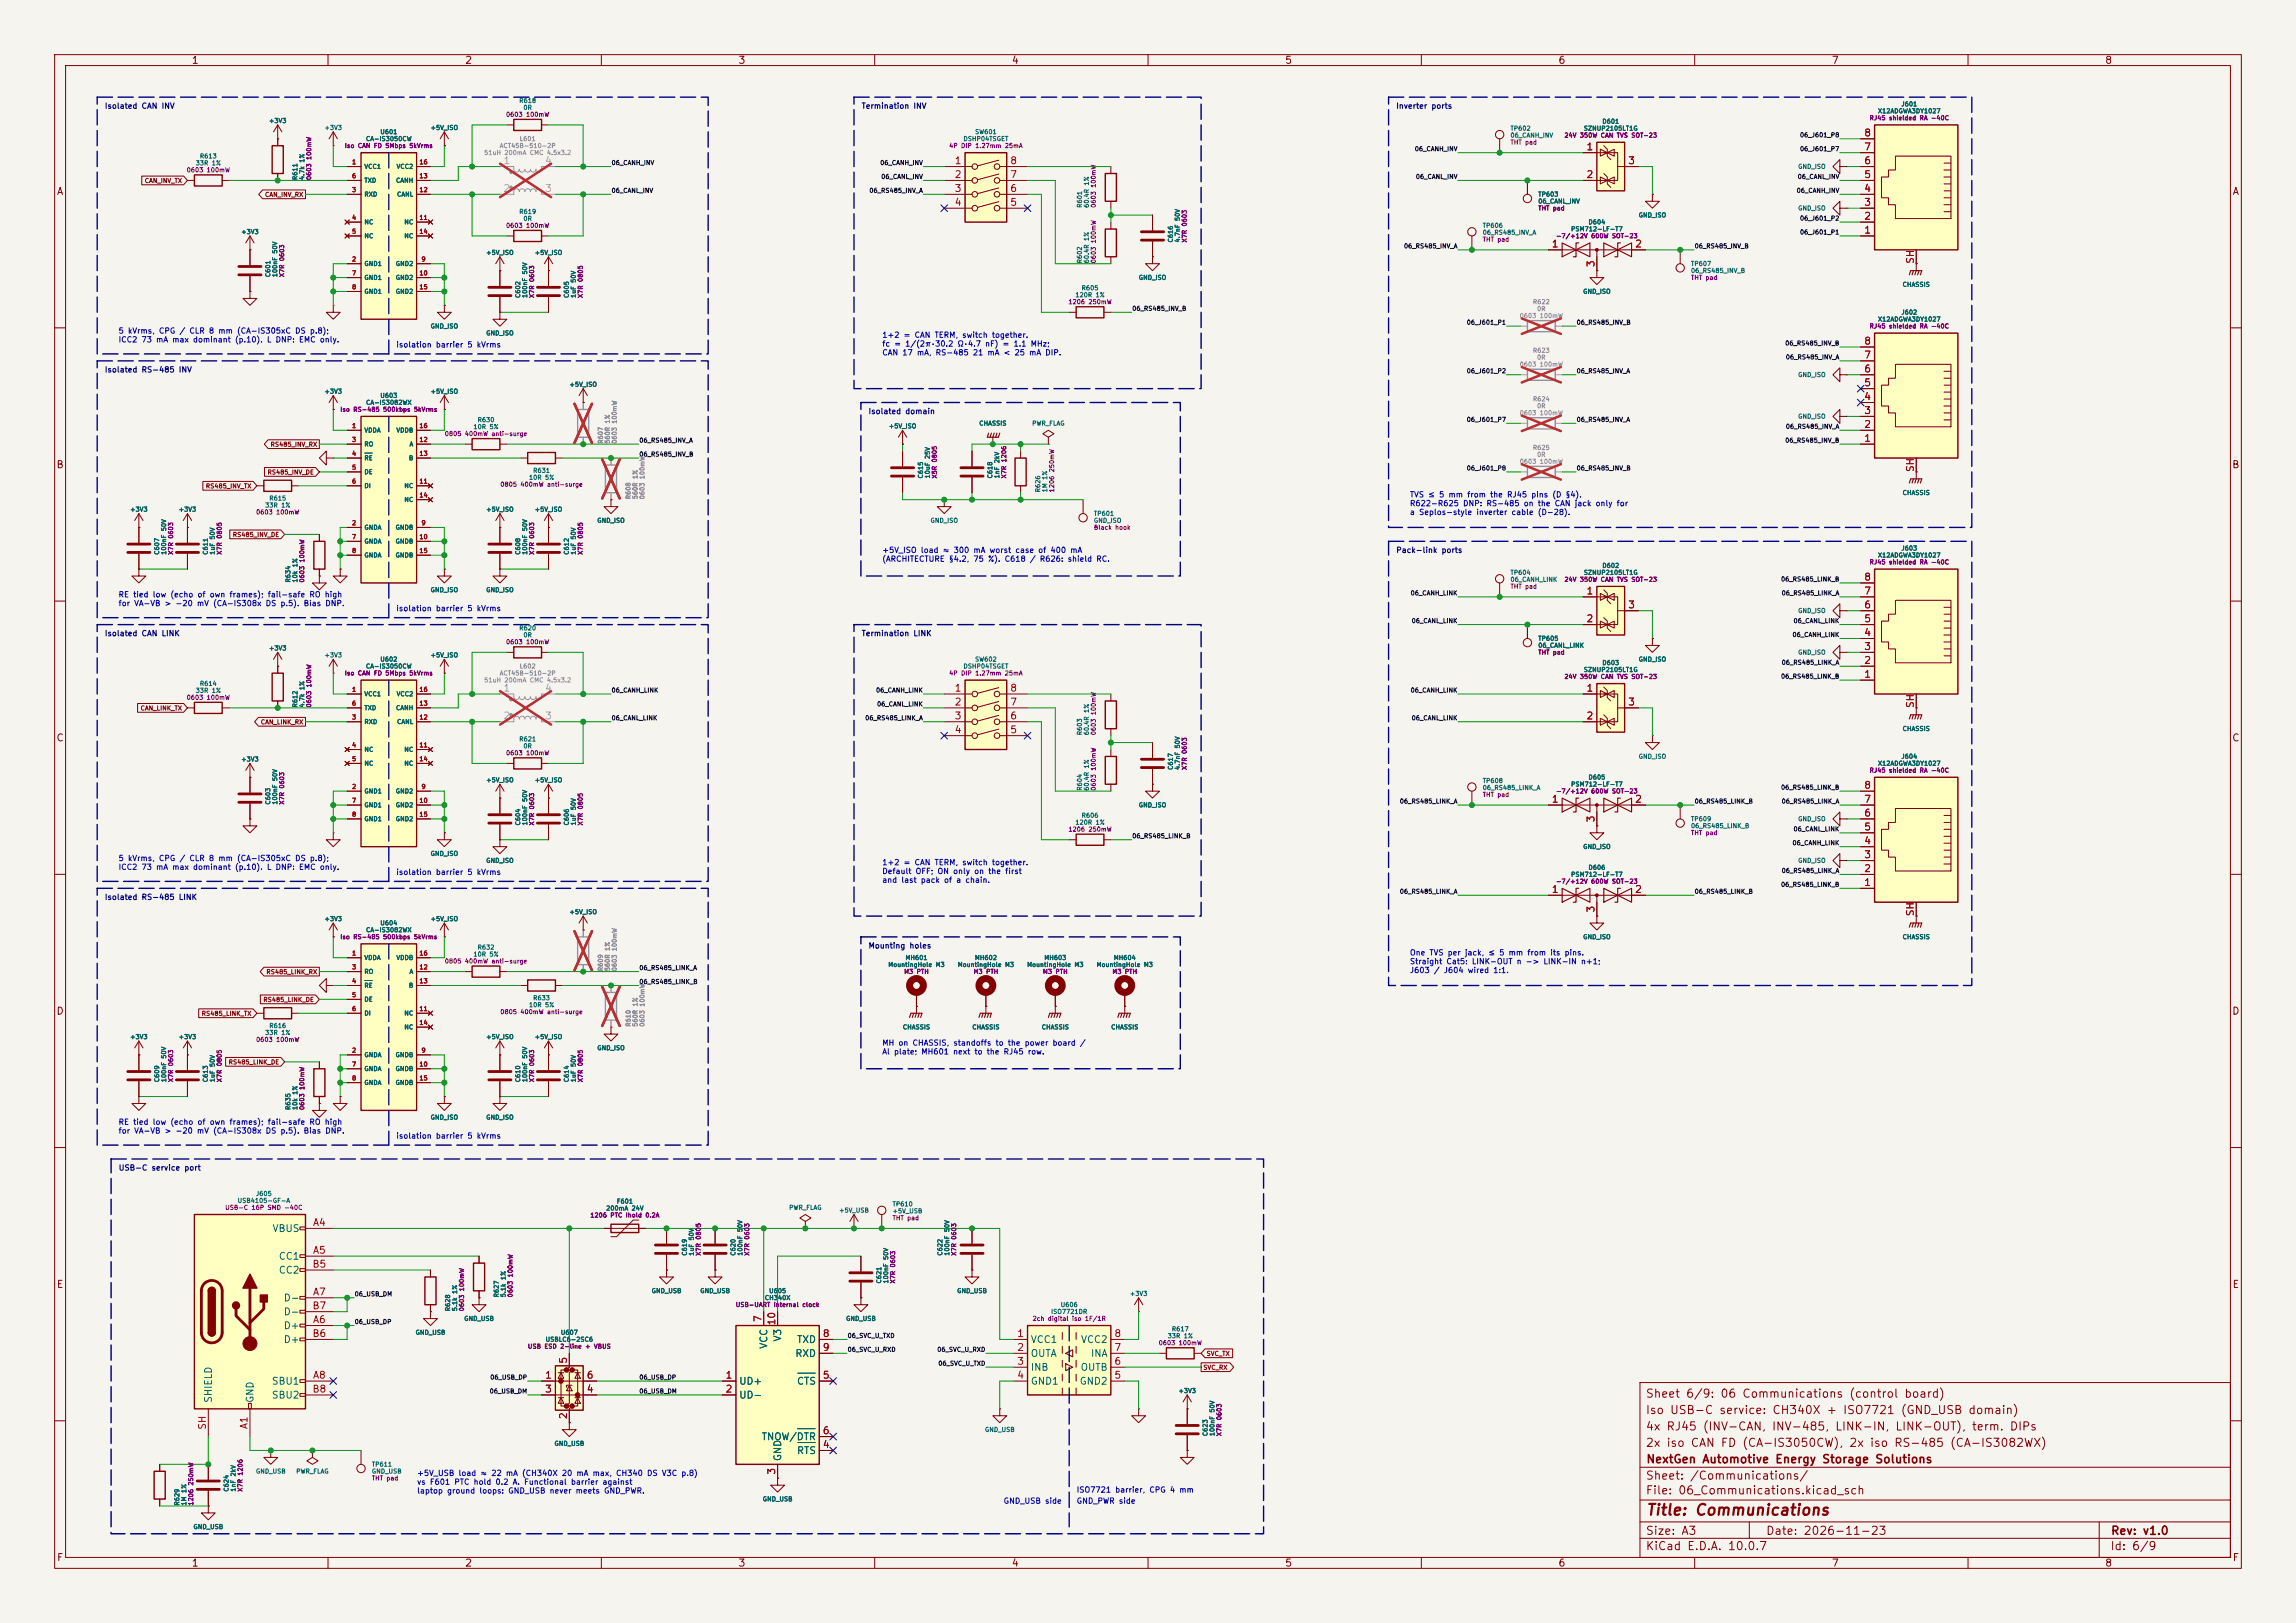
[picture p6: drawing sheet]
<svg xmlns="http://www.w3.org/2000/svg" width="420mm" height="297mm" viewBox="0 0 420 297" stroke-linecap="round" stroke-linejoin="round" font-family="sans-serif">
<defs><g id="words">
<text font-size="2" fill="#840000" x="301" y="277.8">Title: Communications</text>
<g font-size="1.5" fill="#840000">
<text x="300.9" y="256.1">Sheet 6/9: 06 Communications (control board)</text>
<text x="300.9" y="262.1">4x RJ45 (INV-CAN, INV-485, LINK-IN, LINK-OUT), term. DIPs</text>
<text x="300.9" y="259.1">Iso USB-C service: CH340X + ISO7721 (GND_USB domain)</text>
<text x="300.9" y="265.1">2x iso CAN FD (CA-IS3050CW), 2x iso RS-485 (CA-IS3082WX)</text>
<text x="301" y="268.1">NextGen Automotive Energy Storage Solutions</text>
<text x="300.9" y="273.8">File: 06_Communications.kicad_sch</text>
<text x="300.9" y="271.1">Sheet: /Communications/</text>
<text x="300.9" y="281.2">Size: A3</text>
<text x="322.9" y="281.2">Date: 2026-11-23</text>
<text x="386" y="281.2">Rev: v1.0</text>
<text x="300.9" y="284">KiCad E.D.A. 10.0.7</text>
<text x="385.9" y="284">Id: 6/9</text>
</g>
<g font-size="1.3" fill="#840000">
<text x="35" y="12">1</text>
<text x="85" y="12">2</text>
<text x="135" y="12">3</text>
<text x="185" y="12">4</text>
<text x="235" y="12">5</text>
<text x="285" y="12">6</text>
<text x="335" y="12">7</text>
<text x="385" y="12">8</text>
<text x="10.3" y="36">A</text>
<text x="408.3" y="36">A</text>
<text x="10.2" y="86">B</text>
<text x="408.2" y="86">B</text>
<text x="10.2" y="136">C</text>
<text x="408.2" y="136">C</text>
<text x="10.2" y="186">D</text>
<text x="408.2" y="186">D</text>
<text x="10.3" y="236">E</text>
<text x="408.3" y="236">E</text>
<text x="10.3" y="286">F</text>
<text x="35" y="287">1</text>
<text x="85" y="287">2</text>
<text x="135" y="287">3</text>
<text x="185" y="287">4</text>
<text x="235" y="287">5</text>
<text x="285" y="287">6</text>
<text x="335" y="287">7</text>
<text x="385" y="287">8</text>
<text x="408.3" y="286">F</text>
</g>
<g font-size="1.3" fill="#a90000">
<text x="290.1" y="27.8">1</text>
<text x="340.9" y="27.8">7</text>
<text x="340.9" y="25.3">8</text>
<text x="174.5" y="30.3">1</text>
<text x="174.5" y="32.9">2</text>
<text x="174.5" y="35.4">3</text>
<text x="184.7" y="35.4">6</text>
<text x="184.7" y="32.9">7</text>
<text x="184.7" y="30.3">8</text>
<text x="290.1" y="32.9">2</text>
<text x="297.7" y="30.3">3</text>
<text x="340.9" y="35.4">4</text>
<text x="340.9" y="32.9">5</text>
<text x="340.9" y="30.3">6</text>
<text x="174.5" y="38">4</text>
<text x="184.7" y="38">5</text>
<text x="340.9" y="40.5">2</text>
<text x="340.9" y="38">3</text>
<text x="283.7" y="45.6">1</text>
<text x="299" y="45.6">2</text>
<text x="340.9" y="43">1</text>
<text x="292" y="49" transform="rotate(-90 292 49)">3</text>
<text x="350.4" y="48.4" transform="rotate(-90 350.4 48.4)">SH</text>
<text x="340.9" y="65.9">7</text>
<text x="340.9" y="63.4">8</text>
<text x="340.9" y="71">5</text>
<text x="340.9" y="68.4">6</text>
<text x="340.9" y="76.1">3</text>
<text x="340.9" y="73.5">4</text>
<text x="340.9" y="81.1">1</text>
<text x="340.9" y="78.6">2</text>
<text x="350.4" y="86.5" transform="rotate(-90 350.4 86.5)">SH</text>
<text x="340.9" y="106.5">8</text>
<text x="290.1" y="109.1">1</text>
<text x="297.7" y="111.6">3</text>
<text x="340.9" y="111.6">6</text>
<text x="340.9" y="109.1">7</text>
<text x="290.1" y="114.2">2</text>
<text x="340.9" y="119.2">3</text>
<text x="340.9" y="116.7">4</text>
<text x="340.9" y="114.2">5</text>
<text x="340.9" y="124.3">1</text>
<text x="340.9" y="121.8">2</text>
<text x="174.5" y="126.9">1</text>
<text x="174.5" y="129.4">2</text>
<text x="174.5" y="131.9">3</text>
<text x="184.7" y="131.9">6</text>
<text x="184.7" y="129.4">7</text>
<text x="184.7" y="126.9">8</text>
<text x="290.1" y="126.9">1</text>
<text x="290.1" y="131.9">2</text>
<text x="297.7" y="129.4">3</text>
<text x="350.4" y="129.7" transform="rotate(-90 350.4 129.7)">SH</text>
<text x="174.5" y="134.5">4</text>
<text x="184.7" y="134.5">5</text>
<text x="283.7" y="147.2">1</text>
<text x="299" y="147.2">2</text>
<text x="340.9" y="149.7">6</text>
<text x="340.9" y="147.2">7</text>
<text x="340.9" y="144.6">8</text>
<text x="292" y="150.6" transform="rotate(-90 292 150.6)">3</text>
<text x="340.9" y="154.8">4</text>
<text x="340.9" y="152.3">5</text>
<text x="340.9" y="159.9">2</text>
<text x="340.9" y="157.3">3</text>
<text x="283.7" y="163.7">1</text>
<text x="292" y="167.1" transform="rotate(-90 292 167.1)">3</text>
<text x="299" y="163.7">2</text>
<text x="340.9" y="162.4">1</text>
<text x="350.4" y="167.8" transform="rotate(-90 350.4 167.8)">SH</text>
<text x="57.1" y="224.7">A4</text>
<text x="57.1" y="232.3">B5</text>
<text x="57.1" y="229.7">A5</text>
<text x="57.1" y="239.9">B7</text>
<text x="57.1" y="237.4">A7</text>
<text x="57.1" y="245">B6</text>
<text x="57.1" y="242.4">A6</text>
<text x="139.6" y="242" transform="rotate(-90 139.6 242)">7</text>
<text x="142.1" y="242.6" transform="rotate(-90 142.1 242.6)">10</text>
<text x="150.4" y="245">8</text>
<text x="186" y="245">1</text>
<text x="203.7" y="245">8</text>
<text x="104" y="249.7" transform="rotate(-90 104 249.7)">5</text>
<text x="150.4" y="247.5">9</text>
<text x="186" y="247.5">2</text>
<text x="186" y="250.1">3</text>
<text x="203.7" y="250.1">6</text>
<text x="203.7" y="247.5">7</text>
<text x="57.1" y="255.1">B8</text>
<text x="57.1" y="252.6">A8</text>
<text x="99.6" y="252.6">1</text>
<text x="99.6" y="255.1">3</text>
<text x="107.2" y="255.1">4</text>
<text x="107.2" y="252.6">6</text>
<text x="132.6" y="252.6">1</text>
<text x="132.6" y="255.1">2</text>
<text x="150.4" y="252.6">5</text>
<text x="186" y="252.6">4</text>
<text x="203.7" y="252.6">5</text>
<text x="38" y="261.7" transform="rotate(-90 38 261.7)">SH</text>
<text x="45.6" y="261.6" transform="rotate(-90 45.6 261.6)">A1</text>
<text x="104" y="259.8" transform="rotate(-90 104 259.8)">2</text>
<text x="150.4" y="262.8">6</text>
<text x="142.1" y="270" transform="rotate(-90 142.1 270)">3</text>
<text x="150.4" y="265.3">4</text>
</g>
<g font-size="1.3" fill="#a5a4a2">
<text x="92" y="30.3">1</text>
<text x="92" y="35.4">2</text>
<text x="99.6" y="35.4">3</text>
<text x="99.6" y="30.3">4</text>
<text x="92" y="126.9">1</text>
<text x="92" y="131.9">2</text>
<text x="99.6" y="131.9">3</text>
<text x="99.6" y="126.9">4</text>
</g>
<g font-size="1.3" fill="#006464">
<text x="49.7" y="225.8">VBUS</text>
<text x="50.9" y="230.8">CC1</text>
<text x="50.9" y="233.4">CC2</text>
<text x="51.8" y="238.5">D-</text>
<text x="51.8" y="243.5">D+</text>
<text x="51.8" y="241">D-</text>
<text x="143.2" y="245.6" transform="rotate(-90 143.2 245.6)">V3</text>
<text x="51.8" y="246.1">D+</text>
<text x="140.7" y="246.9" transform="rotate(-90 140.7 246.9)">VCC</text>
<text x="145.4" y="248.6">RXD</text>
<text x="145.7" y="246.1">TXD</text>
<text x="188.4" y="246.1">VCC1</text>
<text x="188.4" y="248.6">OUTA</text>
<text x="188.4" y="251.2">INB</text>
<text x="197.6" y="251.2">OUTB</text>
<text x="197.6" y="246.1">VCC2</text>
<text x="199.4" y="248.6">INA</text>
<text x="39.1" y="256.8" transform="rotate(-90 39.1 256.8)">SHIELD</text>
<text x="46.7" y="256.8" transform="rotate(-90 46.7 256.8)">GND</text>
<text x="49.6" y="253.7">SBU1</text>
<text x="49.6" y="256.2">SBU2</text>
<text x="135.1" y="253.7">UD+</text>
<text x="135.1" y="256.2">UD-</text>
<text x="145.7" y="253.7">CTS</text>
<text x="188.4" y="253.7">GND1</text>
<text x="197.4" y="253.7">GND2</text>
<text x="139.2" y="263.9">TNOW/DTR</text>
<text x="143.2" y="267.5" transform="rotate(-90 143.2 267.5)">GND</text>
<text x="145.7" y="266.4">RTS</text>
</g>
<g font-size="1" fill="#000084">
<text x="19.1" y="20.1">Isolated CAN INV</text>
<text x="157.5" y="20.1">Termination INV</text>
<text x="255.3" y="20.1">Inverter ports</text>
<text x="19.1" y="68.4">Isolated RS-485 INV</text>
<text x="158.8" y="76">Isolated domain</text>
<text x="255.3" y="101.4">Pack-link ports</text>
<text x="19.1" y="116.7">Isolated CAN LINK</text>
<text x="157.5" y="116.7">Termination LINK</text>
<text x="19.1" y="164.9">Isolated RS-485 LINK</text>
<text x="158.8" y="173.8">Mounting holes</text>
<text x="21.6" y="214.4">USB-C service port</text>
</g>
<g font-size="1" fill="#0000c2">
<text x="21.6" y="61.3">5 kVrms, CPG / CLR 8 mm (CA-IS305xC DS p.8);</text>
<text x="21.6" y="62.9">ICC2 73 mA max dominant (p.10). L DNP: EMC only.</text>
<text x="72.4" y="63.8">isolation barrier 5 kVrms</text>
<text x="161.3" y="62.1">1+2 = CAN TERM, switch together.</text>
<text x="161.3" y="63.7">fc = 1/(2π·30.2 Ω·4.7 nF) = 1.1 MHz;</text>
<text x="161.3" y="65.3">CAN 17 mA, RS-485 21 mA &lt; 25 mA DIP.</text>
<text x="257.8" y="91.3">TVS ≤ 5 mm from the RJ45 pins (D §4).</text>
<text x="257.8" y="92.9">R622-R625 DNP: RS-485 on the CAN jack only for</text>
<text x="257.8" y="94.5">a Seplos-style inverter cable (D-28).</text>
<text x="161.3" y="101.4">+5V_ISO load ≈ 300 mA worst case of 400 mA</text>
<text x="161.3" y="103">(ARCHITECTURE §4.2, 75 %). C618 / R626: shield RC.</text>
<text x="21.6" y="109.6">RE tied low (echo of own frames); fail-safe RO high</text>
<text x="21.6" y="111.2">for VA−VB &gt; −20 mV (CA-IS308x DS p.5). Bias DNP.</text>
<text x="72.4" y="112.1">isolation barrier 5 kVrms</text>
<text x="21.6" y="157.8">5 kVrms, CPG / CLR 8 mm (CA-IS305xC DS p.8);</text>
<text x="21.6" y="159.4">ICC2 73 mA max dominant (p.10). L DNP: EMC only.</text>
<text x="72.4" y="160.3">isolation barrier 5 kVrms</text>
<text x="161.3" y="158.6">1+2 = CAN TERM, switch together.</text>
<text x="161.3" y="160.2">Default OFF; ON only on the first</text>
<text x="161.3" y="161.8">and last pack of a chain.</text>
<text x="257.8" y="175.1">One TVS per jack, ≤ 5 mm from its pins.</text>
<text x="257.8" y="176.7">Straight Cat5: LINK-OUT n -&gt; LINK-IN n+1;</text>
<text x="257.8" y="178.3">J603 / J604 wired 1:1.</text>
<text x="161.3" y="191.6">MH on CHASSIS, standoffs to the power board /</text>
<text x="161.3" y="193.2">Al plate; MH601 next to the RJ45 row.</text>
<text x="21.6" y="206.1">RE tied low (echo of own frames); fail-safe RO high</text>
<text x="21.6" y="207.7">for VA−VB &gt; −20 mV (CA-IS308x DS p.5). Bias DNP.</text>
<text x="72.4" y="208.6">isolation barrier 5 kVrms</text>
<text x="76.2" y="270.3">+5V_USB load ≈ 22 mA (CH340X 20 mA max, CH340 DS V3C p.8)</text>
<text x="76.2" y="271.9">vs F601 PTC hold 0.2 A. Functional barrier against</text>
<text x="76.2" y="273.6">laptop ground loops: GND_USB never meets GND_PWR.</text>
<text x="183.5" y="275.4">GND_USB side</text>
<text x="196.9" y="273.4">ISO7721 barrier, CPG 4 mm</text>
<text x="196.9" y="275.4">GND_PWR side</text>
</g>
<g font-size=".8" fill="#006464">
<text x="49.1" y="22.7">+3V3</text>
<text x="59.3" y="24">+3V3</text>
<text x="78.7" y="24">+5V_ISO</text>
<text x="94.9" y="19">R618</text>
<text x="95.7" y="20.3">0R</text>
<text x="293" y="22.8">D601</text>
<text x="343.4" y="20.9">X12ADGWA3DY1027</text>
<text x="347.7" y="19.7">J601</text>
<text x="36.5" y="29.2">R613</text>
<text x="66.8" y="26">CA-IS3050CW</text>
<text x="69.5" y="24.7">U601</text>
<text x="176.1" y="26">DSHP04TSGET</text>
<text x="178.3" y="24.7">SW601</text>
<text x="276.2" y="24.1">TP602</text>
<text x="276.2" y="25.4">06_CANH_INV</text>
<text x="289.6" y="24.1">SZNUP2105LT1G</text>
<text x="35.7" y="30.4">33R 1%</text>
<text x="54.6" y="33" transform="rotate(-90 54.6 33)">R611</text>
<text x="55.8" y="33" transform="rotate(-90 55.8 33)">4.7k 1%</text>
<text x="66.6" y="31.1">VCC1</text>
<text x="66.6" y="33.6">TXD</text>
<text x="72.3" y="33.6">CANH</text>
<text x="72.5" y="31.1">VCC2</text>
<text x="328.8" y="31.1">GND_ISO</text>
<text x="66.6" y="36.2">RXD</text>
<text x="66.6" y="41.2">NC</text>
<text x="72.5" y="36.2">CANL</text>
<text x="73.9" y="41.2">NC</text>
<text x="94.9" y="39.3">R619</text>
<text x="95.7" y="40.6">0R</text>
<text x="198.1" y="38.1" transform="rotate(-90 198.1 38.1)">R601</text>
<text x="199.4" y="38.1" transform="rotate(-90 199.4 38.1)">60.4R 1%</text>
<text x="271.1" y="41.9">TP606</text>
<text x="281.3" y="36.2">TP603</text>
<text x="281.3" y="37.4">06_CANL_INV</text>
<text x="290.5" y="41.2">D604</text>
<text x="299.7" y="40">GND_ISO</text>
<text x="328.8" y="38.7">GND_ISO</text>
<text x="44" y="43">+3V3</text>
<text x="66.6" y="43.8">NC</text>
<text x="73.9" y="43.8">NC</text>
<text x="88.8" y="46.8">+5V_ISO</text>
<text x="97.7" y="46.8">+5V_ISO</text>
<text x="214.7" y="44.5" transform="rotate(-90 214.7 44.5)">C616</text>
<text x="216" y="44.5" transform="rotate(-90 216 44.5)">4.7nF 50V</text>
<text x="271.1" y="43.1">06_RS485_INV_A</text>
<text x="287.3" y="42.5">PSM712-LF-T7</text>
<text x="49.6" y="50.8" transform="rotate(-90 49.6 50.8)">C601</text>
<text x="50.9" y="50.8" transform="rotate(-90 50.9 50.8)">100nF 50V</text>
<text x="66.6" y="48.9">GND1</text>
<text x="66.6" y="51.4">GND1</text>
<text x="66.6" y="53.9">GND1</text>
<text x="72.3" y="48.9">GND2</text>
<text x="72.3" y="51.4">GND2</text>
<text x="72.3" y="53.9">GND2</text>
<text x="197.8" y="53.3">R605</text>
<text x="198.1" y="48.3" transform="rotate(-90 198.1 48.3)">R602</text>
<text x="199.4" y="48.3" transform="rotate(-90 199.4 48.3)">60.4R 1%</text>
<text x="208.2" y="51.4">GND_ISO</text>
<text x="289.5" y="53.9">GND_ISO</text>
<text x="309.2" y="48.9">TP607</text>
<text x="309.2" y="50.1">06_RS485_INV_B</text>
<text x="347.9" y="52.7">CHASSIS</text>
<text x="95.3" y="54.6" transform="rotate(-90 95.3 54.6)">C602</text>
<text x="96.6" y="54.6" transform="rotate(-90 96.6 54.6)">100nF 50V</text>
<text x="104.2" y="54.6" transform="rotate(-90 104.2 54.6)">C605</text>
<text x="105.5" y="54.6" transform="rotate(-90 105.5 54.6)">1uF 50V</text>
<text x="196.6" y="54.6">120R 1%</text>
<text x="343.4" y="59">X12ADGWA3DY1027</text>
<text x="347.7" y="57.8">J602</text>
<text x="78.7" y="60.3">GND_ISO</text>
<text x="88.8" y="61.6">GND_ISO</text>
<text x="104.1" y="71">+5V_ISO</text>
<text x="328.8" y="69.2">GND_ISO</text>
<text x="59.3" y="72.2">+3V3</text>
<text x="66.9" y="74.3">CA-IS3082WX</text>
<text x="69.5" y="73">U603</text>
<text x="78.7" y="72.2">+5V_ISO</text>
<text x="87.3" y="77.4">R630</text>
<text x="328.8" y="76.8">GND_ISO</text>
<text x="66.6" y="79.3">VDDA</text>
<text x="66.6" y="81.9">RO</text>
<text x="72.4" y="79.3">VDDB</text>
<text x="74.8" y="81.9">A</text>
<text x="86.5" y="78.7">10R 5%</text>
<text x="162.5" y="78.6">+5V_ISO</text>
<text x="179" y="78.1">CHASSIS</text>
<text x="188.7" y="78.1">PWR_FLAG</text>
<text x="66.6" y="84.4">RE</text>
<text x="66.6" y="87">DE</text>
<text x="66.6" y="89.5">DI</text>
<text x="73.9" y="89.5">NC</text>
<text x="74.7" y="84.4">B</text>
<text x="96.7" y="88">10R 5%</text>
<text x="97.4" y="86.7">R631</text>
<text x="169" y="87.6" transform="rotate(-90 169 87.6)">C615</text>
<text x="170.3" y="87.6" transform="rotate(-90 170.3 87.6)">10uF 25V</text>
<text x="181.7" y="87.6" transform="rotate(-90 181.7 87.6)">C618</text>
<text x="183" y="87.6" transform="rotate(-90 183 87.6)">1nF 2kV</text>
<text x="23.7" y="93.8">+3V3</text>
<text x="32.6" y="93.8">+3V3</text>
<text x="48.4" y="93.1">33R 1%</text>
<text x="49.2" y="91.8">R615</text>
<text x="73.9" y="92">NC</text>
<text x="88.8" y="93.8">+5V_ISO</text>
<text x="97.7" y="93.8">+5V_ISO</text>
<text x="109.2" y="95.9">GND_ISO</text>
<text x="170.1" y="95.9">GND_ISO</text>
<text x="190.5" y="90.2" transform="rotate(-90 190.5 90.2)">R626</text>
<text x="191.7" y="90.2" transform="rotate(-90 191.7 90.2)">1M 1%</text>
<text x="200" y="94.6">TP601</text>
<text x="200" y="95.9">GND_ISO</text>
<text x="347.9" y="90.8">CHASSIS</text>
<text x="29.3" y="101.6" transform="rotate(-90 29.3 101.6)">C607</text>
<text x="30.6" y="101.6" transform="rotate(-90 30.6 101.6)">100nF 50V</text>
<text x="38.2" y="101.6" transform="rotate(-90 38.2 101.6)">C611</text>
<text x="39.5" y="101.6" transform="rotate(-90 39.5 101.6)">1uF 50V</text>
<text x="66.6" y="97.1">GNDA</text>
<text x="66.6" y="99.7">GNDA</text>
<text x="72.3" y="97.1">GNDB</text>
<text x="72.3" y="99.7">GNDB</text>
<text x="95.3" y="101.6" transform="rotate(-90 95.3 101.6)">C608</text>
<text x="96.6" y="101.6" transform="rotate(-90 96.6 101.6)">100nF 50V</text>
<text x="104.2" y="101.6" transform="rotate(-90 104.2 101.6)">C612</text>
<text x="105.5" y="101.6" transform="rotate(-90 105.5 101.6)">1uF 50V</text>
<text x="347.7" y="100.9">J603</text>
<text x="53.3" y="106.7" transform="rotate(-90 53.3 106.7)">R634</text>
<text x="54.6" y="106.7" transform="rotate(-90 54.6 106.7)">10k 1%</text>
<text x="66.6" y="102.2">GNDA</text>
<text x="72.3" y="102.2">GNDB</text>
<text x="276.2" y="105.4">TP604</text>
<text x="276.2" y="106.6">06_CANH_LINK</text>
<text x="289.6" y="105.4">SZNUP2105LT1G</text>
<text x="293" y="104.1">D602</text>
<text x="343.4" y="102.2">X12ADGWA3DY1027</text>
<text x="78.7" y="108.6">GND_ISO</text>
<text x="88.8" y="108.6">GND_ISO</text>
<text x="328.8" y="112.4">GND_ISO</text>
<text x="49.1" y="119.2">+3V3</text>
<text x="94.9" y="115.5">R620</text>
<text x="95.7" y="116.8">0R</text>
<text x="281.3" y="117.4">TP605</text>
<text x="281.3" y="118.7">06_CANL_LINK</text>
<text x="328.8" y="120">GND_ISO</text>
<text x="36.5" y="125.7">R614</text>
<text x="59.3" y="120.5">+3V3</text>
<text x="66.8" y="122.5">CA-IS3050CW</text>
<text x="69.5" y="121.3">U602</text>
<text x="78.7" y="120.5">+5V_ISO</text>
<text x="176.1" y="122.5">DSHP04TSGET</text>
<text x="178.3" y="121.3">SW602</text>
<text x="289.6" y="123.2">SZNUP2105LT1G</text>
<text x="293" y="121.9">D603</text>
<text x="299.7" y="121.3">GND_ISO</text>
<text x="35.7" y="127">33R 1%</text>
<text x="54.6" y="129.5" transform="rotate(-90 54.6 129.5)">R612</text>
<text x="55.8" y="129.5" transform="rotate(-90 55.8 129.5)">4.7k 1%</text>
<text x="66.6" y="127.6">VCC1</text>
<text x="66.6" y="130.1">TXD</text>
<text x="72.3" y="130.1">CANH</text>
<text x="72.5" y="127.6">VCC2</text>
<text x="66.6" y="132.7">RXD</text>
<text x="66.6" y="137.8">NC</text>
<text x="72.5" y="132.7">CANL</text>
<text x="73.9" y="137.8">NC</text>
<text x="94.9" y="135.9">R621</text>
<text x="95.7" y="137.1">0R</text>
<text x="198.1" y="134.6" transform="rotate(-90 198.1 134.6)">R603</text>
<text x="199.4" y="134.6" transform="rotate(-90 199.4 134.6)">60.4R 1%</text>
<text x="347.9" y="134">CHASSIS</text>
<text x="44" y="139.5">+3V3</text>
<text x="66.6" y="140.3">NC</text>
<text x="73.9" y="140.3">NC</text>
<text x="88.8" y="143.4">+5V_ISO</text>
<text x="97.7" y="143.4">+5V_ISO</text>
<text x="214.7" y="141" transform="rotate(-90 214.7 141)">C617</text>
<text x="216" y="141" transform="rotate(-90 216 141)">4.7nF 50V</text>
<text x="271.1" y="143.5">TP608</text>
<text x="290.5" y="142.8">D605</text>
<text x="299.7" y="139">GND_ISO</text>
<text x="343.4" y="140.3">X12ADGWA3DY1027</text>
<text x="347.7" y="139">J604</text>
<text x="49.6" y="147.3" transform="rotate(-90 49.6 147.3)">C603</text>
<text x="50.9" y="147.3" transform="rotate(-90 50.9 147.3)">100nF 50V</text>
<text x="66.6" y="145.4">GND1</text>
<text x="66.6" y="147.9">GND1</text>
<text x="72.3" y="145.4">GND2</text>
<text x="72.3" y="147.9">GND2</text>
<text x="197.8" y="149.8">R606</text>
<text x="198.1" y="144.8" transform="rotate(-90 198.1 144.8)">R604</text>
<text x="199.4" y="144.8" transform="rotate(-90 199.4 144.8)">60.4R 1%</text>
<text x="208.2" y="147.9">GND_ISO</text>
<text x="271.1" y="144.7">06_RS485_LINK_A</text>
<text x="287.3" y="144.1">PSM712-LF-T7</text>
<text x="66.6" y="150.5">GND1</text>
<text x="72.3" y="150.5">GND2</text>
<text x="95.3" y="151.1" transform="rotate(-90 95.3 151.1)">C604</text>
<text x="96.6" y="151.1" transform="rotate(-90 96.6 151.1)">100nF 50V</text>
<text x="104.2" y="151.1" transform="rotate(-90 104.2 151.1)">C606</text>
<text x="105.5" y="151.1" transform="rotate(-90 105.5 151.1)">1uF 50V</text>
<text x="196.6" y="151.1">120R 1%</text>
<text x="289.5" y="155.5">GND_ISO</text>
<text x="309.2" y="150.5">TP609</text>
<text x="309.2" y="151.7">06_RS485_LINK_B</text>
<text x="328.8" y="150.5">GND_ISO</text>
<text x="78.7" y="156.8">GND_ISO</text>
<text x="88.8" y="158.1">GND_ISO</text>
<text x="287.3" y="160.6">PSM712-LF-T7</text>
<text x="290.5" y="159.4">D606</text>
<text x="328.8" y="158.1">GND_ISO</text>
<text x="104.1" y="167.5">+5V_ISO</text>
<text x="59.3" y="168.8">+3V3</text>
<text x="66.9" y="170.8">CA-IS3082WX</text>
<text x="69.5" y="169.5">U604</text>
<text x="78.7" y="168.8">+5V_ISO</text>
<text x="87.3" y="174">R632</text>
<text x="289.5" y="172.1">GND_ISO</text>
<text x="347.9" y="172.1">CHASSIS</text>
<text x="66.6" y="175.9">VDDA</text>
<text x="66.6" y="178.4">RO</text>
<text x="72.4" y="175.9">VDDB</text>
<text x="74.8" y="178.4">A</text>
<text x="86.5" y="175.2">10R 5%</text>
<text x="162.4" y="177.1">MountingHole M3</text>
<text x="165.5" y="175.9">MH601</text>
<text x="175.1" y="177.1">MountingHole M3</text>
<text x="178.2" y="175.9">MH602</text>
<text x="187.8" y="177.1">MountingHole M3</text>
<text x="190.9" y="175.9">MH603</text>
<text x="200.5" y="177.1">MountingHole M3</text>
<text x="203.6" y="175.9">MH604</text>
<text x="66.6" y="180.9">RE</text>
<text x="66.6" y="183.5">DE</text>
<text x="74.7" y="180.9">B</text>
<text x="96.7" y="184.5">10R 5%</text>
<text x="97.4" y="183.2">R633</text>
<text x="23.7" y="190.3">+3V3</text>
<text x="32.6" y="190.3">+3V3</text>
<text x="48.4" y="189.6">33R 1%</text>
<text x="49.2" y="188.3">R616</text>
<text x="66.6" y="186">DI</text>
<text x="73.9" y="186">NC</text>
<text x="73.9" y="188.6">NC</text>
<text x="88.8" y="190.3">+5V_ISO</text>
<text x="97.7" y="190.3">+5V_ISO</text>
<text x="165.1" y="188.6">CHASSIS</text>
<text x="177.8" y="188.6">CHASSIS</text>
<text x="190.5" y="188.6">CHASSIS</text>
<text x="203.2" y="188.6">CHASSIS</text>
<text x="66.6" y="193.6">GNDA</text>
<text x="66.6" y="196.2">GNDA</text>
<text x="72.3" y="193.6">GNDB</text>
<text x="72.3" y="196.2">GNDB</text>
<text x="109.2" y="192.4">GND_ISO</text>
<text x="29.3" y="198.1" transform="rotate(-90 29.3 198.1)">C609</text>
<text x="30.6" y="198.1" transform="rotate(-90 30.6 198.1)">100nF 50V</text>
<text x="38.2" y="198.1" transform="rotate(-90 38.2 198.1)">C613</text>
<text x="39.5" y="198.1" transform="rotate(-90 39.5 198.1)">1uF 50V</text>
<text x="53.3" y="203.2" transform="rotate(-90 53.3 203.2)">R635</text>
<text x="54.6" y="203.2" transform="rotate(-90 54.6 203.2)">10k 1%</text>
<text x="66.6" y="198.7">GNDA</text>
<text x="72.3" y="198.7">GNDB</text>
<text x="95.3" y="198.1" transform="rotate(-90 95.3 198.1)">C610</text>
<text x="96.6" y="198.1" transform="rotate(-90 96.6 198.1)">100nF 50V</text>
<text x="104.2" y="198.1" transform="rotate(-90 104.2 198.1)">C614</text>
<text x="105.5" y="198.1" transform="rotate(-90 105.5 198.1)">1uF 50V</text>
<text x="78.7" y="205.1">GND_ISO</text>
<text x="88.8" y="205.1">GND_ISO</text>
<text x="43.4" y="220.3">USB4105-GF-A</text>
<text x="46.7" y="219">J605</text>
<text x="110.8" y="221.7">200mA 24V</text>
<text x="112.7" y="220.4">F601</text>
<text x="144.3" y="221.6">PWR_FLAG</text>
<text x="163.2" y="220.9">TP610</text>
<text x="153.4" y="222.1">+5V_USB</text>
<text x="163.2" y="222.2">+5V_USB</text>
<text x="125.8" y="229.9" transform="rotate(-90 125.8 229.9)">C619</text>
<text x="127.1" y="229.9" transform="rotate(-90 127.1 229.9)">1uF 50V</text>
<text x="134.7" y="229.9" transform="rotate(-90 134.7 229.9)">C620</text>
<text x="136" y="229.9" transform="rotate(-90 136 229.9)">100nF 50V</text>
<text x="172.6" y="229.9" transform="rotate(-90 172.6 229.9)">C622</text>
<text x="173.8" y="229.9" transform="rotate(-90 173.8 229.9)">100nF 50V</text>
<text x="91.4" y="237.5" transform="rotate(-90 91.4 237.5)">R627</text>
<text x="92.7" y="237.5" transform="rotate(-90 92.7 237.5)">5.1k 1%</text>
<text x="119.1" y="236.8">GND_USB</text>
<text x="128" y="236.8">GND_USB</text>
<text x="139.8" y="238.1">CH340X</text>
<text x="140.6" y="236.8">U605</text>
<text x="161.4" y="235" transform="rotate(-90 161.4 235)">C621</text>
<text x="162.7" y="235" transform="rotate(-90 162.7 235)">100nF 50V</text>
<text x="175" y="236.8">GND_USB</text>
<text x="193.9" y="239.4">U606</text>
<text x="206.6" y="237.3">+3V3</text>
<text x="75.9" y="244.4">GND_USB</text>
<text x="82.5" y="240" transform="rotate(-90 82.5 240)">R628</text>
<text x="83.8" y="240" transform="rotate(-90 83.8 240)">5.1k 1%</text>
<text x="84.8" y="241.9">GND_USB</text>
<text x="99.7" y="245.7">USBLC6-2SC6</text>
<text x="102.5" y="244.4">U607</text>
<text x="154.7" y="241.9">GND_USB</text>
<text x="192.2" y="240.6">ISO7721DR</text>
<text x="213.5" y="245.1">33R 1%</text>
<text x="214.3" y="243.8">R617</text>
<text x="215.5" y="255.1">+3V3</text>
<text x="180.1" y="262.2">GND_USB</text>
<text x="221.1" y="262.9" transform="rotate(-90 221.1 262.9)">C623</text>
<text x="222.3" y="262.9" transform="rotate(-90 222.3 262.9)">100nF 50V</text>
<text x="46.7" y="269.8">GND_USB</text>
<text x="54.1" y="269.8">PWR_FLAG</text>
<text x="67.9" y="268.6">TP611</text>
<text x="67.9" y="269.8">GND_USB</text>
<text x="101.3" y="264.8">GND_USB</text>
<text x="33" y="275.6" transform="rotate(-90 33 275.6)">R629</text>
<text x="34.3" y="275.6" transform="rotate(-90 34.3 275.6)">1M 1%</text>
<text x="42" y="273.1" transform="rotate(-90 42 273.1)">C624</text>
<text x="43.3" y="273.1" transform="rotate(-90 43.3 273.1)">1nF 2kV</text>
<text x="139.4" y="274.9">GND_USB</text>
<text x="35.3" y="280">GND_USB</text>
</g>
<g font-size=".8" fill="#840084">
<text x="92.5" y="21.6">0603 100mW</text>
<text x="341.9" y="22.2">RJ45 shielded RA -40C</text>
<text x="63" y="27.3">Iso CAN FD 5Mbps 5kVrms</text>
<text x="173.5" y="27.3">4P DIP 1.27mm 25mA</text>
<text x="276.2" y="26.6">THT pad</text>
<text x="286.1" y="25.4">24V 350W CAN TVS SOT-23</text>
<text x="34.1" y="31.7">0603 100mW</text>
<text x="57.1" y="33" transform="rotate(-90 57.1 33)">0603 100mW</text>
<text x="92.5" y="41.9">0603 100mW</text>
<text x="200.6" y="38.1" transform="rotate(-90 200.6 38.1)">0603 100mW</text>
<text x="281.3" y="38.7">THT pad</text>
<text x="217.3" y="44.5" transform="rotate(-90 217.3 44.5)">X7R 0603</text>
<text x="271.1" y="44.4">THT pad</text>
<text x="284.6" y="43.8">-7/+12V 600W SOT-23</text>
<text x="52.2" y="50.8" transform="rotate(-90 52.2 50.8)">X7R 0603</text>
<text x="200.6" y="48.3" transform="rotate(-90 200.6 48.3)">0603 100mW</text>
<text x="309.2" y="51.4">THT pad</text>
<text x="97.9" y="54.6" transform="rotate(-90 97.9 54.6)">X7R 0603</text>
<text x="106.8" y="54.6" transform="rotate(-90 106.8 54.6)">X7R 0805</text>
<text x="195.3" y="55.8">1206 250mW</text>
<text x="341.9" y="60.3">RJ45 shielded RA -40C</text>
<text x="62.2" y="75.5">Iso RS-485 500kbps 5kVrms</text>
<text x="81.3" y="80">0805 400mW anti-surge</text>
<text x="91.4" y="89.3">0805 400mW anti-surge</text>
<text x="171.5" y="87.6" transform="rotate(-90 171.5 87.6)">X5R 0805</text>
<text x="184.2" y="87.6" transform="rotate(-90 184.2 87.6)">X7R 1206</text>
<text x="46.8" y="94.3">0603 100mW</text>
<text x="193" y="90.2" transform="rotate(-90 193 90.2)">1206 250mW</text>
<text x="31.8" y="101.6" transform="rotate(-90 31.8 101.6)">X7R 0603</text>
<text x="40.7" y="101.6" transform="rotate(-90 40.7 101.6)">X7R 0805</text>
<text x="97.9" y="101.6" transform="rotate(-90 97.9 101.6)">X7R 0603</text>
<text x="106.8" y="101.6" transform="rotate(-90 106.8 101.6)">X7R 0805</text>
<text x="200" y="97.1">Black hook</text>
<text x="55.8" y="106.7" transform="rotate(-90 55.8 106.7)">0603 100mW</text>
<text x="276.2" y="107.9">THT pad</text>
<text x="286.1" y="106.6">24V 350W CAN TVS SOT-23</text>
<text x="341.9" y="103.5">RJ45 shielded RA -40C</text>
<text x="92.5" y="118.1">0603 100mW</text>
<text x="281.3" y="120">THT pad</text>
<text x="63" y="123.8">Iso CAN FD 5Mbps 5kVrms</text>
<text x="173.5" y="123.8">4P DIP 1.27mm 25mA</text>
<text x="286.1" y="124.4">24V 350W CAN TVS SOT-23</text>
<text x="34.1" y="128.2">0603 100mW</text>
<text x="57.1" y="129.6" transform="rotate(-90 57.1 129.6)">0603 100mW</text>
<text x="200.6" y="134.6" transform="rotate(-90 200.6 134.6)">0603 100mW</text>
<text x="92.5" y="138.4">0603 100mW</text>
<text x="217.3" y="141" transform="rotate(-90 217.3 141)">X7R 0603</text>
<text x="341.9" y="141.6">RJ45 shielded RA -40C</text>
<text x="52.2" y="147.3" transform="rotate(-90 52.2 147.3)">X7R 0603</text>
<text x="200.6" y="144.8" transform="rotate(-90 200.6 144.8)">0603 100mW</text>
<text x="271.1" y="146">THT pad</text>
<text x="284.6" y="145.4">-7/+12V 600W SOT-23</text>
<text x="97.9" y="151.1" transform="rotate(-90 97.9 151.1)">X7R 0603</text>
<text x="106.8" y="151.1" transform="rotate(-90 106.8 151.1)">X7R 0805</text>
<text x="195.3" y="152.4">1206 250mW</text>
<text x="309.2" y="153">THT pad</text>
<text x="284.6" y="161.9">-7/+12V 600W SOT-23</text>
<text x="62.2" y="172.1">Iso RS-485 500kbps 5kVrms</text>
<text x="81.3" y="176.5">0805 400mW anti-surge</text>
<text x="165.3" y="178.4">M3 PTH</text>
<text x="178" y="178.4">M3 PTH</text>
<text x="190.7" y="178.4">M3 PTH</text>
<text x="203.4" y="178.4">M3 PTH</text>
<text x="91.4" y="185.8">0805 400mW anti-surge</text>
<text x="46.8" y="190.9">0603 100mW</text>
<text x="31.8" y="198.1" transform="rotate(-90 31.8 198.1)">X7R 0603</text>
<text x="40.7" y="198.1" transform="rotate(-90 40.7 198.1)">X7R 0805</text>
<text x="55.8" y="203.2" transform="rotate(-90 55.8 203.2)">0603 100mW</text>
<text x="97.9" y="198.1" transform="rotate(-90 97.9 198.1)">X7R 0603</text>
<text x="106.8" y="198.1" transform="rotate(-90 106.8 198.1)">X7R 0805</text>
<text x="41.1" y="221.6">USB-C 16P SMD -40C</text>
<text x="107.9" y="223">1206 PTC Ihold 0.2A</text>
<text x="163.2" y="223.5">THT pad</text>
<text x="128.4" y="229.9" transform="rotate(-90 128.4 229.9)">X7R 0805</text>
<text x="137.3" y="229.9" transform="rotate(-90 137.3 229.9)">X7R 0603</text>
<text x="175.1" y="229.9" transform="rotate(-90 175.1 229.9)">X7R 0603</text>
<text x="93.9" y="237.5" transform="rotate(-90 93.9 237.5)">0603 100mW</text>
<text x="134.5" y="239.4">USB-UART internal clock</text>
<text x="163.9" y="235" transform="rotate(-90 163.9 235)">X7R 0603</text>
<text x="85.1" y="240" transform="rotate(-90 85.1 240)">0603 100mW</text>
<text x="188.8" y="241.9">2ch digital iso 1F/1R</text>
<text x="96.5" y="247">USB ESD 2-line + VBUS</text>
<text x="211.9" y="246.3">0603 100mW</text>
<text x="223.6" y="262.9" transform="rotate(-90 223.6 262.9)">X7R 0603</text>
<text x="35.5" y="275.6" transform="rotate(-90 35.5 275.6)">1206 250mW</text>
<text x="44.5" y="273.1" transform="rotate(-90 44.5 273.1)">X7R 1206</text>
<text x="67.9" y="271.1">THT pad</text>
</g>
<g font-size=".8" fill="#9c9b98">
<text x="88.5" y="28.5">51uH 200mA CMC 4.5x3.2</text>
<text x="277.9" y="58.4">0603 100mW</text>
<text x="277.9" y="67.3">0603 100mW</text>
<text x="277.9" y="76.2">0603 100mW</text>
<text x="113" y="81.3" transform="rotate(-90 113 81.3)">0603 100mW</text>
<text x="277.9" y="85.1">0603 100mW</text>
<text x="118.1" y="91.4" transform="rotate(-90 118.1 91.4)">0603 100mW</text>
<text x="88.5" y="125.1">51uH 200mA CMC 4.5x3.2</text>
<text x="113" y="177.8" transform="rotate(-90 113 177.8)">0603 100mW</text>
<text x="118.1" y="188" transform="rotate(-90 118.1 188)">0603 100mW</text>
</g>
<g font-size=".8" fill="#939391">
<text x="91.3" y="27.3">ACT45B-510-2P</text>
<text x="95" y="26">L601</text>
<text x="280.3" y="55.8">R622</text>
<text x="281.1" y="57.1">0R</text>
<text x="280.3" y="64.7">R623</text>
<text x="281.1" y="66">0R</text>
<text x="280.3" y="73.6">R624</text>
<text x="281.1" y="74.9">0R</text>
<text x="110.5" y="81.3" transform="rotate(-90 110.5 81.3)">R607</text>
<text x="111.7" y="81.3" transform="rotate(-90 111.7 81.3)">560R 1%</text>
<text x="280.3" y="82.5">R625</text>
<text x="281.1" y="83.8">0R</text>
<text x="115.5" y="91.4" transform="rotate(-90 115.5 91.4)">R608</text>
<text x="116.8" y="91.4" transform="rotate(-90 116.8 91.4)">560R 1%</text>
<text x="91.3" y="123.8">ACT45B-510-2P</text>
<text x="95" y="122.5">L602</text>
<text x="110.5" y="177.8" transform="rotate(-90 110.5 177.8)">R609</text>
<text x="111.7" y="177.8" transform="rotate(-90 111.7 177.8)">560R 1%</text>
<text x="115.5" y="188" transform="rotate(-90 115.5 188)">R610</text>
<text x="116.8" y="188" transform="rotate(-90 116.8 188)">560R 1%</text>
</g>
<g font-size=".8" fill="#0f0f0f">
<text x="258.7" y="27.9">06_CANH_INV</text>
<text x="329.2" y="27.9">06_J601_P7</text>
<text x="329.2" y="25.3">06_J601_P8</text>
<text x="111.8" y="35.5">06_CANL_INV</text>
<text x="111.8" y="30.4">06_CANH_INV</text>
<text x="158.9" y="35.5">06_RS485_INV_A</text>
<text x="160.9" y="30.4">06_CANH_INV</text>
<text x="161.1" y="32.9">06_CANL_INV</text>
<text x="258.9" y="32.9">06_CANL_INV</text>
<text x="328.6" y="35.5">06_CANH_INV</text>
<text x="328.8" y="32.9">06_CANL_INV</text>
<text x="329.2" y="40.6">06_J601_P2</text>
<text x="256.7" y="45.6">06_RS485_INV_A</text>
<text x="309.9" y="45.6">06_RS485_INV_B</text>
<text x="329.2" y="43.1">06_J601_P1</text>
<text x="207" y="57.1">06_RS485_INV_B</text>
<text x="268.2" y="59.6">06_J601_P1</text>
<text x="288.3" y="59.6">06_RS485_INV_B</text>
<text x="326.5" y="63.4">06_RS485_INV_B</text>
<text x="326.6" y="66">06_RS485_INV_A</text>
<text x="268.2" y="68.5">06_J601_P2</text>
<text x="288.3" y="68.5">06_RS485_INV_A</text>
<text x="268.2" y="77.4">06_J601_P7</text>
<text x="288.3" y="77.4">06_RS485_INV_A</text>
<text x="116.9" y="83.7">06_RS485_INV_B</text>
<text x="116.9" y="81.2">06_RS485_INV_A</text>
<text x="326.5" y="81.2">06_RS485_INV_B</text>
<text x="326.6" y="78.7">06_RS485_INV_A</text>
<text x="268.2" y="86.3">06_J601_P8</text>
<text x="288.3" y="86.3">06_RS485_INV_B</text>
<text x="325.7" y="106.6">06_RS485_LINK_B</text>
<text x="257.9" y="109.1">06_CANH_LINK</text>
<text x="325.8" y="109.1">06_RS485_LINK_A</text>
<text x="258.1" y="114.2">06_CANL_LINK</text>
<text x="327.8" y="116.8">06_CANH_LINK</text>
<text x="328" y="114.2">06_CANL_LINK</text>
<text x="325.7" y="124.4">06_RS485_LINK_B</text>
<text x="325.8" y="121.8">06_RS485_LINK_A</text>
<text x="111.8" y="126.9">06_CANH_LINK</text>
<text x="111.8" y="132">06_CANL_LINK</text>
<text x="158.2" y="132">06_RS485_LINK_A</text>
<text x="160.2" y="126.9">06_CANH_LINK</text>
<text x="160.3" y="129.5">06_CANL_LINK</text>
<text x="257.9" y="126.9">06_CANH_LINK</text>
<text x="258.1" y="132">06_CANL_LINK</text>
<text x="256" y="147.2">06_RS485_LINK_A</text>
<text x="309.9" y="147.2">06_RS485_LINK_B</text>
<text x="325.7" y="144.7">06_RS485_LINK_B</text>
<text x="325.8" y="147.2">06_RS485_LINK_A</text>
<text x="207" y="153.6">06_RS485_LINK_B</text>
<text x="327.8" y="154.9">06_CANH_LINK</text>
<text x="328" y="152.3">06_CANL_LINK</text>
<text x="325.8" y="159.9">06_RS485_LINK_A</text>
<text x="256" y="163.7">06_RS485_LINK_A</text>
<text x="309.9" y="163.7">06_RS485_LINK_B</text>
<text x="325.7" y="162.5">06_RS485_LINK_B</text>
<text x="116.9" y="177.7">06_RS485_LINK_A</text>
<text x="116.9" y="180.3">06_RS485_LINK_B</text>
<text x="64.8" y="237.4">06_USB_DM</text>
<text x="64.8" y="242.5">06_USB_DP</text>
<text x="155" y="245">06_SVC_U_TXD</text>
<text x="155" y="247.6">06_SVC_U_RXD</text>
<text x="171.4" y="247.6">06_SVC_U_RXD</text>
<text x="171.6" y="250.1">06_SVC_U_TXD</text>
<text x="89.5" y="255.2">06_USB_DM</text>
<text x="89.6" y="252.6">06_USB_DP</text>
<text x="116.9" y="252.6">06_USB_DP</text>
<text x="116.9" y="255.2">06_USB_DM</text>
</g>
<g font-size=".8" fill="#840000">
<text x="26.4" y="33.7">CAN_INV_TX</text>
<text x="48.4" y="36.2">CAN_INV_RX</text>
<text x="49.4" y="81.9">RS485_INV_RX</text>
<text x="37.6" y="89.6">RS485_INV_TX</text>
<text x="48.8" y="87">RS485_INV_DE</text>
<text x="42.5" y="98.5">RS485_INV_DE</text>
<text x="25.6" y="130.2">CAN_LINK_TX</text>
<text x="47.6" y="132.7">CAN_LINK_RX</text>
<text x="48.6" y="178.5">RS485_LINK_RX</text>
<text x="48.1" y="183.5">RS485_LINK_DE</text>
<text x="36.8" y="186.1">RS485_LINK_TX</text>
<text x="41.7" y="195">RS485_LINK_DE</text>
<text x="220" y="250.9">SVC_RX</text>
<text x="220.6" y="248.3">SVC_TX</text>
</g>
<g font-size=".8" fill="#a90000">
<text x="64.3" y="30.3">1</text>
<text x="64.3" y="35.3">3</text>
<text x="64.3" y="32.8">6</text>
<text x="76.6" y="35.3">12</text>
<text x="76.6" y="32.8">13</text>
<text x="76.6" y="30.3">16</text>
<text x="64.3" y="40.4">4</text>
<text x="76.6" y="40.4">11</text>
<text x="64.3" y="43">5</text>
<text x="76.6" y="43">14</text>
<text x="64.3" y="48">2</text>
<text x="64.3" y="50.6">7</text>
<text x="64.3" y="53.1">8</text>
<text x="76.6" y="50.6">10</text>
<text x="76.6" y="53.1">15</text>
<text x="77" y="48">9</text>
<text x="64.3" y="78.5">1</text>
<text x="64.3" y="81.1">3</text>
<text x="64.3" y="83.6">4</text>
<text x="76.6" y="81.1">12</text>
<text x="76.6" y="83.6">13</text>
<text x="76.6" y="78.5">16</text>
<text x="64.3" y="86.1">5</text>
<text x="64.3" y="88.7">6</text>
<text x="76.6" y="88.7">11</text>
<text x="76.6" y="91.2">14</text>
<text x="64.3" y="96.3">2</text>
<text x="64.3" y="98.8">7</text>
<text x="64.3" y="101.4">8</text>
<text x="76.6" y="98.8">10</text>
<text x="76.6" y="101.4">15</text>
<text x="77" y="96.3">9</text>
<text x="64.3" y="126.8">1</text>
<text x="64.3" y="131.9">3</text>
<text x="64.3" y="129.3">6</text>
<text x="76.6" y="131.9">12</text>
<text x="76.6" y="129.3">13</text>
<text x="76.6" y="126.8">16</text>
<text x="64.3" y="136.9">4</text>
<text x="76.6" y="136.9">11</text>
<text x="64.3" y="139.5">5</text>
<text x="76.6" y="139.5">14</text>
<text x="64.3" y="144.6">2</text>
<text x="64.3" y="147.1">7</text>
<text x="64.3" y="149.6">8</text>
<text x="76.6" y="147.1">10</text>
<text x="76.6" y="149.6">15</text>
<text x="77" y="144.6">9</text>
<text x="64.3" y="175">1</text>
<text x="64.3" y="177.6">3</text>
<text x="76.6" y="177.6">12</text>
<text x="76.6" y="175">16</text>
<text x="64.3" y="180.1">4</text>
<text x="64.3" y="182.7">5</text>
<text x="64.3" y="185.2">6</text>
<text x="76.6" y="185.2">11</text>
<text x="76.6" y="180.1">13</text>
<text x="76.6" y="187.7">14</text>
<text x="64.3" y="192.8">2</text>
<text x="64.3" y="195.4">7</text>
<text x="64.3" y="197.9">8</text>
<text x="76.6" y="195.4">10</text>
<text x="76.6" y="197.9">15</text>
<text x="77" y="192.8">9</text>
</g>
</g></defs>
<path d="M0 0h420v297h-420z" fill="#f5f4ef" stroke="#f5f4ef" stroke-width=".18"/>
<g fill="none" stroke="#840000" stroke-width=".18">
<path d="M10 10h400v277h-400zM12 12h396v273h-396zM60 10v2M110 10v2M160 10v2M210 10v2M260 10v2M310 10v2M360 10v2M10 60h2M408 60h2M198.1 91.4v2.6"/>
<path d="M10 110h2M408 110h2M10 160h2M81.3 152.4v1.3h1.2l-1.2 1.2-1.3-1.2h1.3M81.3 152.4h.1M269.2 144.8v2.5M408 160h2M61 171.5h.1M61 168.9l-.8 1.3M61 168.9l.7 1.3M61 168.9v2.6M10 210h2"/>
<path d="M91.4 200.7v1.2h1.3l-1.3 1.3-1.2-1.3h1.2M91.4 200.7h.1M408 210h2M161.3 222.2v2.6M208.3 237.5l-.8 1.3M208.3 237.5l.7 1.3M208.3 237.5v2.5M208.3 240h.1M300 253h108v32h-108zM10 260h2M300 278.5h108M300 274.5h108"/>
<path d="M300 268.5h108M320 278.5v3M384 278.5v6.5M408 260h2M60 285v2M110 285v2M160 285v2M210 285v2M260 285v2M300 281.5h108M310 285v2M360 285v2"/>
<circle cx="198.1" cy="94.7" r=".76"/>
<circle cx="269.2" cy="144" r=".76"/>
<circle cx="161.3" cy="221.5" r=".76"/>
</g>
<path d="M342.9 142.2h15.2v22.9h-15.2z" fill="#ffffc2"/>
<g fill="none" stroke="#840000" stroke-width=".18">
<path d="M340.4 157.5h2.5M340.4 154.9h2.5M340.4 152.4h2.5M340.4 149.9h2.5M340.4 147.3h2.5M340.4 144.8h2.5M346.7 148h10.2v11.4h-10.2v-2.6h-1.3v-1.2h-1.2v-3.8h1.2v-1.3h1.3zM355.6 153h1.3M355.6 154.3h1.3M355.6 155.6h1.3M355.6 156.8h1.3M355.6 158.1h1.3"/>
<path d="M355.6 151.8h1.3M355.6 149.2h1.3M355.6 150.5h1.3M340.4 162.6h2.5M340.4 160h2.5M350.5 165.1v2.5"/>
</g>
<path d="M342.9 142.2h15.2v22.9h-15.2z" fill="none" stroke="#840000" stroke-width=".25"/>
<path d="M292.1 125.1h5.1v8.9h-5.1z" fill="#ffffc2"/>
<path d="M202.2 41.9h2v5.1h-2zM48.3 87.9h5v2h-5zM94 138.7h5.1v2h-5.1zM292.1 125.1h5.1v8.9h-5.1z" fill="none" stroke="#840000" stroke-width=".25"/>
<g fill="none" stroke="#840000" stroke-width=".18">
<path d="M203.2 40.6v1.3M203.2 47v1.3M61 74.9h.1M61 72.4l-.8 1.3M61 72.4l.7 1.3M61 72.4v2.5M47 88.9h1.3M53.3 88.9h1.3M274.3 106.7v2.5M279.4 114.3v2.5M302.3 116.8v1.3h1.2l-1.2 1.3-1.3-1.3h1.3M302.3 116.8h.1"/>
<path d="M92.7 139.7h1.3M99.1 139.7h1.2M289.6 127h4.4M289.6 132.1h4.4M292.7 131.4l1.3 .7-1.3 .6zM293.4 125.7l.6 .7v1.2l.6 .7M293.4 127h.6l-1.3 .6v-1.2l1.3 .6M293.4 130.8l.6 .6v1.3l.6 .7M294 127h1.9v5.1h-1.9M294 127l1.3-.6v1.2zM294 132.1l1.3-.7v1.3zM295.9 129.5h3.8"/>
<path d="M61 152.4v1.3h1.2l-1.2 1.2-1.3-1.2h1.3M61 152.4h.1M91.4 146.1h.1M91.4 143.5l-.7 1.3M91.4 143.5l.8 1.3M91.4 143.5v2.6M100.3 146.1h.1M100.3 143.5l-.7 1.3M100.3 143.5l.8 1.3M100.3 143.5v5.3M100.3 150.9v2.8M292.1 151.1v1.3h1.3l-1.3 1.3-1.3-1.3h1.3"/>
<path d="M292.1 151.1h.1M81.3 171.5h.1M81.3 168.9l-.8 1.3M81.3 168.9l.7 1.3M81.3 168.9v2.6M59.7 180.3v-1.2l-1.3 1.2 1.3 1.3v-1.3h1.3M61 180.3h.1M167.6 184.2h.1M167.6 184.2v1.2M180.3 184.2h.1M180.3 184.2v1.2M193 184.2h.1"/>
<path d="M193 184.2v1.2M205.7 184.2h.1M205.7 184.2v1.2M147.3 223.5l1-.6-1-.7-1 .7 1 .6v1.3M147.3 224.8h.1M156.2 224.8h.1M156.2 222.2l-.8 1.3M156.2 222.2l.8 1.3M156.2 222.2v2.6M157.5 237.5v1.3h1.2l-1.2 1.2-1.3-1.2h1.3M157.5 237.5h.1M157.5 229.9v2.8"/>
<path d="M157.5 234.7v2.8M177.8 232.4v1.3h1.3l-1.3 1.2-1.3-1.2h1.3M177.8 232.4h.1M177.8 224.8v2.8M177.8 229.6v2.8"/>
<circle cx="274.3" cy="105.9" r=".76"/>
<circle cx="279.4" cy="117.6" r=".76"/>
</g>
<path d="M98.3 149.1h4.1M98.3 150.6h4.1M155.4 232.9h4.1M155.4 234.4h4.1M175.8 227.8h4M175.8 229.4h4" fill="none" stroke="#840000" stroke-width=".51"/>
<g fill="none" stroke="#840000" stroke-width=".2">
<path d="M166.4 186.2l.2-.8h2.1l-.3 .8M167.1 185.4l-.2 .8M167.6 185.4l-.2 .8M168.1 185.4l-.2 .8M179.1 186.2l.2-.8h2.1l-.3 .8M179.8 185.4l-.2 .8M180.3 185.4l-.2 .8M180.8 185.4l-.2 .8M191.8 186.2l.2-.8h2.1l-.3 .8M192.5 185.4l-.2 .8M193 185.4l-.2 .8M193.5 185.4l-.2 .8"/>
<path d="M204.5 186.2l.2-.8h2.1l-.3 .8M205.2 185.4l-.2 .8M205.7 185.4l-.2 .8M206.2 185.4l-.2 .8"/>
</g>
<path d="M279.4 58.7h5.1v2h-5.1zM279.4 67.6h5.1v2h-5.1z" fill="none" stroke="#9c9b98" stroke-width=".25"/>
<path d="M278.1 59.7h1.3M284.5 59.7h1.2M278.1 68.6h1.3M284.5 68.6h1.2" fill="none" stroke="#9c9b98" stroke-width=".18"/>
<path d="M278.4 58.3l7.1 2.8M285.5 58.3l-7.1 2.8M278.4 67.2l7.1 2.8M285.5 67.2l-7.1 2.8" fill="none" stroke="#e12e31" stroke-width=".46"/>
<path d="M292.1 107.3h5.1v8.9h-5.1z" fill="#ffffc2"/>
<path d="M86.4 80.3h5v2h-5zM292.1 107.3h5.1v8.9h-5.1zM86.4 176.8h5v2h-5z" fill="none" stroke="#840000" stroke-width=".25"/>
<g fill="none" stroke="#840000" stroke-width=".18">
<path d="M336.5 38.1v-1.3l-1.2 1.3 1.2 1.3v-1.3h1.3M337.8 38.1h.1M81.3 74.9h.1M81.3 72.4l-.8 1.3M81.3 72.4l.7 1.3M81.3 72.4v2.5M106.7 73.7h.1M106.7 71.1v2.6M106.7 71.1l-.8 1.3M106.7 71.1l.7 1.3M336.5 76.2v-1.3l-1.2 1.3 1.2 1.3v-1.3h1.3M336.5 68.6v-1.3l-1.2 1.3 1.2 1.3v-1.3h1.3"/>
<path d="M337.8 76.2h.1M337.8 68.6h.1M85.1 81.3h1.3M91.4 81.3h1.3M81.3 104.1v1.3h1.2l-1.2 1.3-1.3-1.3h1.3M81.3 104.1h.1M91.4 104.1v1.3h1.3l-1.3 1.3-1.2-1.3h1.2M91.4 104.1h.1M289.6 109.2h4.4M289.6 114.3h4.4M292.7 113.7l1.3 .6-1.3 .6zM293.4 108l.6 .6v1.3l.6 .6"/>
<path d="M293.4 109.2h.6l-1.3 .7v-1.3l1.3 .6M293.4 113l.6 .7v1.2l.6 .7M294 109.2h1.9v5.1h-1.9M294 109.2l1.3-.6v1.3zM294 114.3l1.3-.6v1.2zM295.9 111.8h3.8M91.4 153.7v1.2h1.3l-1.3 1.3-1.2-1.3h1.2M91.4 153.7h.1M91.4 146.1v2.7M91.4 150.9v2.8M283.2 147.3h17.8M292.1 147.3v3.8"/>
<path d="M336.5 149.9v-1.3l-1.2 1.3 1.2 1.2v-1.2h1.3M337.8 149.9h.1M85.1 177.8h1.3M91.4 177.8h1.3M106.7 170.2h.1M106.7 167.6l-.8 1.3M106.7 167.6l.7 1.3M106.7 167.6v2.6M100.3 193h.1M100.3 190.5l-.7 1.3M100.3 190.5l.8 1.3M100.3 190.5v5.3"/>
<path d="M100.3 197.9v2.8M111.8 188v1.2h1.2l-1.2 1.3-1.3-1.3h1.3M111.8 188h.1M38.1 268v2.8M38.1 272.8v2.8M49.5 265.4v1.3h1.3l-1.3 1.3-1.2-1.3h1.2M49.5 265.4h.1M57.1 265.4v1.3l1.1 .6-1.1 .7-1-.7 1-.6M57.1 265.4h.1"/>
</g>
<path d="M89.4 149.1h4.1M89.4 150.6h4.1M98.3 196.1h4.1M98.3 197.6h4.1M36.1 271h4M36.1 272.5h4" fill="none" stroke="#840000" stroke-width=".51"/>
<path d="M105.7 74.9h2v5.1h-2zM105.7 171.5h2v5h-2z" fill="none" stroke="#9c9b98" stroke-width=".25"/>
<path d="M106.7 73.7v1.2M106.7 80v1.3M106.7 170.2v1.3M106.7 176.5v1.3" fill="none" stroke="#9c9b98" stroke-width=".18"/>
<path d="M105.1 73.9l3.2 7.2M108.3 73.9l-3.2 7.2M105.1 170.4l3.2 7.2M108.3 170.4l-3.2 7.2" fill="none" stroke="#e12e31" stroke-width=".46"/>
<path d="M285.7 146.1v2.5l5.1-2.5v2.5zM288.8 146.1h-.5v2.5h-.5M293.4 146.1l5 2.5v-2.5l-5 2.5zM296.4 146.1h-.5v2.5h-.5" fill="none" stroke="#840000" stroke-width=".2"/>
<circle cx="292.1" cy="147.3" r=".25" fill="#840000" stroke="#840000" stroke-width=".18"/>
<path d="M342.9 22.9h15.2v22.8h-15.2z" fill="#ffffc2"/>
<g fill="none" stroke="#840000" stroke-width=".18">
<path d="M340.4 38.1h2.5M340.4 35.6h2.5M340.4 33h2.5M340.4 30.5h2.5M340.4 27.9h2.5M340.4 25.4h2.5M346.7 28.6h10.2v11.4h-10.2v-2.5h-1.3v-1.3h-1.2v-3.8h1.2v-1.3h1.3zM355.6 33.7h1.3M355.6 34.9h1.3M355.6 36.2h1.3M355.6 37.5h1.3M355.6 38.7h1.3"/>
<path d="M355.6 32.4h1.3M355.6 29.8h1.3M355.6 31.1h1.3M340.4 43.2h2.5M340.4 40.6h2.5M350.5 48.3h.1M350.5 45.7v3.8"/>
</g>
<path d="M342.9 22.9h15.2v22.8h-15.2z" fill="none" stroke="#840000" stroke-width=".25"/>
<path d="M349.2 50.3l.3-.8h2l-.2 .8M350 49.5l-.2 .8M350.5 49.5l-.2 .8M351 49.5l-.2 .8" fill="none" stroke="#840000" stroke-width=".2"/>
<path d="M342.9 61h15.2v22.8h-15.2z" fill="#ffffc2"/>
<g fill="none" stroke="#840000" stroke-width=".18">
<path d="M91.4 57.2v1.2h1.3l-1.3 1.3-1.2-1.3h1.2M91.4 57.2h.1M195.6 57.2h1.2M201.9 57.2h1.3M283.2 45.7h17.8M292.1 49.5v1.3h1.3l-1.3 1.3-1.3-1.3h1.3M292.1 49.5h.1M292.1 45.7v3.8M340.4 78.7h2.5M340.4 76.2h2.5M340.4 73.7h2.5M340.4 71.1h2.5"/>
<path d="M340.4 68.6h2.5M340.4 66h2.5M340.4 63.5h2.5M346.7 66.7h10.2v11.4h-10.2v-2.5h-1.3v-1.3h-1.2v-3.8h1.2v-1.3h1.3zM355.6 71.8h1.3M355.6 73h1.3M355.6 74.3h1.3M355.6 75.6h1.3M355.6 76.8h1.3M355.6 70.5h1.3M355.6 67.9h1.3M355.6 69.2h1.3"/>
<path d="M34.3 96.5h.1M34.3 94l-.8 1.3M34.3 94l.8 1.3M34.3 94v2.5M340.4 81.3h2.5M350.5 86.4h.1M350.5 83.8v3.8M336.5 157.5v-1.3l-1.2 1.3 1.2 1.3v-1.3h1.3M337.8 157.5h.1M62.2 200.7v1.2h1.3l-1.3 1.3-1.2-1.3h1.2M62.2 200.7h.1"/>
</g>
<path d="M196.8 56.1h5.1v2.1h-5.1zM342.9 61h15.2v22.8h-15.2z" fill="none" stroke="#840000" stroke-width=".25"/>
<path d="M285.7 44.5v2.5l5.1-2.5v2.5zM288.8 44.5h-.5v2.5h-.5M293.4 44.5l5 2.5v-2.5l-5 2.5zM296.4 44.5h-.5v2.5h-.5M349.2 88.4l.3-.8h2l-.2 .8M350 87.6l-.2 .8M350.5 87.6l-.2 .8M351 87.6l-.2 .8" fill="none" stroke="#840000" stroke-width=".2"/>
<circle cx="292.1" cy="45.7" r=".25" fill="#840000" stroke="#840000" stroke-width=".18"/>
<path d="M279.4 85.3h5.1v2.1h-5.1z" fill="none" stroke="#9c9b98" stroke-width=".25"/>
<path d="M278.1 86.4h1.3M284.5 86.4h1.2" fill="none" stroke="#9c9b98" stroke-width=".18"/>
<path d="M278.4 84.9l7.1 2.9M285.5 84.9l-7.1 2.9" fill="none" stroke="#e12e31" stroke-width=".46"/>
<path d="M66 76.2h10.2v30.5h-10.2z" fill="#ffffc2"/>
<path d="M66 76.2h10.2v30.5h-10.2zM96.5 82.8h5.1v2h-5.1zM96.5 179.3h5.1v2.1h-5.1zM77.7 233.7h2.1v5.1h-2.1z" fill="none" stroke="#840000" stroke-width=".25"/>
<g fill="none" stroke="#840000" stroke-width=".18">
<path d="M336.5 30.5v-1.3l-1.2 1.3 1.2 1.3v-1.3h1.3M337.8 30.5h.1M307.3 45.7v2.6M63.5 78.7h2.5M76.2 78.7h2.5M63.5 96.5h2.5M63.5 81.3h2.5M63.5 83.8h2.5M63.5 86.4h2.5M63.5 88.9h2.5M63.5 99.1h2.5M76.2 96.5h2.5"/>
<path d="M76.2 81.3h2.5M76.2 83.8h2.5M76.2 88.9h2.5M76.2 99.1h2.5M76.2 91.4h2.5M78.4 88.5l.7 .8M78.4 91.1l.7 .7M79.1 88.5l-.7 .8M79.1 91.1l-.7 .7M91.4 96.5h.1M91.4 94l-.7 1.3M91.4 94l.8 1.3"/>
<path d="M91.4 94v2.5M95.2 83.8h1.3M101.6 83.8h1.3M63.5 101.6h2.5M76.2 101.6h2.5M91.4 193h.1M91.4 190.5v5.3M91.4 197.9v2.8M91.4 190.5l-.7 1.3M91.4 190.5l.8 1.3M95.2 180.3h1.3M101.6 180.3h1.3"/>
<path d="M81.3 200.7v1.2h1.2l-1.2 1.3-1.3-1.3h1.3M81.3 200.7h.1M78.7 232.4v1.3M78.7 238.8v1.2M78.7 240v1.3h1.3l-1.3 1.3-1.2-1.3h1.2M78.7 240h.1M104.1 260.3v1.3h1.3l-1.3 1.3-1.2-1.3h1.2M104.1 260.3h.1"/>
<circle cx="307.3" cy="49" r=".76"/>
</g>
<path d="M66.7 82.9h1.4" fill="none" stroke="#006464" stroke-width=".18"/>
<path d="M279.4 76.5h5.1v2h-5.1zM110.7 181.6h2.1v5.1h-2.1z" fill="none" stroke="#9c9b98" stroke-width=".25"/>
<path d="M278.1 77.5h1.3M284.5 77.5h1.2M111.8 180.3v1.3M111.8 186.7v1.3" fill="none" stroke="#9c9b98" stroke-width=".18"/>
<path d="M278.4 76.1l7.1 2.8M285.5 76.1l-7.1 2.8M110.2 180.6l3.2 7.1M113.4 180.6l-3.2 7.1" fill="none" stroke="#e12e31" stroke-width=".46"/>
<path d="M89.4 196.1h4.1M89.4 197.6h4.1" fill="none" stroke="#840000" stroke-width=".51"/>
<path d="M101.6 249.9h5.1v8.2h-5.1z" fill="#ffffc2"/>
<g fill="#840000" stroke="#840000" stroke-width=".51">
<circle cx="102.6" cy="252.7" r=".25"/>
<circle cx="103.6" cy="250.7" r=".25"/>
<circle cx="103.6" cy="257.3" r=".25"/>
<circle cx="104.6" cy="250.7" r=".25"/>
<circle cx="104.6" cy="257.3" r=".25"/>
<circle cx="105.7" cy="255.3" r=".25"/>
</g>
<g fill="none" stroke="#840000" stroke-width=".18">
<path d="M302.3 35.6v1.2h1.2l-1.2 1.3-1.3-1.3h1.3M302.3 35.6h.1M99.1 252.7h10.1M99.1 255.3h10.1M102.1 255.8h1M102.1 251.2h1M102.6 251.2l.5 1h-1zM102.6 255.8l.5 1h-1zM103.6 250.7h-1v6.6h1M104.1 247.6v2.6l-.5 .5h1l-.5 .5v5.6l-.5 .5h1l-.5 .5v2.5M104.1 253.5l.5 1h-1zM104.6 253.5h-1v.4"/>
<path d="M104.6 250.7h1.1v6.6h-1.1M105.2 255.8h1M105.2 251.2h1M105.7 251.2l.5 1h-1zM105.7 255.8l.5 1h-1z"/>
</g>
<path d="M101.6 249.9h5.1v8.2h-5.1z" fill="none" stroke="#840000" stroke-width=".25"/>
<path d="M292.1 26h5.1v8.9h-5.1z" fill="#ffffc2"/>
<path d="M35.6 32h5v2h-5zM49.8 26.7h2v5.1h-2zM94 21.8h5.1v2.1h-5.1zM292.1 26h5.1v8.9h-5.1zM86.6 231.1h2v5.1h-2z" fill="none" stroke="#840000" stroke-width=".25"/>
<g fill="none" stroke="#840000" stroke-width=".18">
<path d="M34.3 33h1.3M40.6 33h1.3M50.8 25.4h.1M50.8 22.9l-.8 1.2M50.8 22.9l.8 1.2M50.8 22.9v3.8M50.8 31.8v1.2M92.7 22.9h1.3M99.1 22.9h1.2M289.6 27.9h4.4M289.6 33h4.4M292.7 32.4l1.3 .6-1.3 .7z"/>
<path d="M293.4 26.7l.6 .6v1.3l.6 .6M293.4 27.9h.6l-1.3 .7v-1.3l1.3 .6M293.4 31.8l.6 .6v1.3l.6 .6M294 27.9h1.9v5.1h-1.9M294 27.9l1.3-.6v1.3zM294 33l1.3-.6v1.3zM295.9 30.5h3.8M45.7 45.7h.1M45.7 43.2l-.7 1.3M45.7 43.2l.8 1.3M45.7 43.2v5.3M45.7 50.5v2.8"/>
<path d="M34.3 96.5v2.8M91.4 96.5v2.8M100.3 96.5h.1M100.3 94v5.3M100.3 94l-.7 1.3M100.3 94l.8 1.3M34.3 101.3v2.8M58.4 105.4v1.3h1.3l-1.3 1.3-1.3-1.3h1.3M58.4 105.4h.1M91.4 101.3v2.8M100.3 101.3v2.8M87.6 229.9v1.2"/>
<path d="M87.6 236.2v1.3M66 265.4v2.6"/>
<circle cx="66" cy="268.7" r=".76"/>
</g>
<path d="M43.7 48.8h4.1M43.7 50.3h4.1M32.3 99.6h4M89.4 99.6h4.1M98.3 99.6h4.1M32.3 101.1h4M89.4 101.1h4.1M98.3 101.1h4.1" fill="none" stroke="#840000" stroke-width=".51"/>
<path d="M66 27.9h10.2v30.5h-10.2z" fill="#ffffc2"/>
<path d="M66 27.9h10.2v30.5h-10.2z" fill="none" stroke="#840000" stroke-width=".25"/>
<g fill="none" stroke="#840000" stroke-width=".18">
<path d="M61 26.7h.1M61 24.1l-.8 1.3M61 24.1l.7 1.3M61 24.1v2.6M63.5 30.5h2.5M63.5 35.6h2.5M63.5 33h2.5M76.2 30.5h2.5M76.2 35.6h2.5M76.2 33h2.5M63.1 40.3l.8 .7M63.1 42.8l.8 .8"/>
<path d="M63.5 48.3h2.5M63.5 40.6h2.5M63.5 43.2h2.5M63.5 50.8h2.5M63.5 53.3h2.5M63.9 40.3l-.8 .7M63.9 42.8l-.8 .8M76.2 48.3h2.5M76.2 40.6h2.5M76.2 43.2h2.5M76.2 50.8h2.5M76.2 53.3h2.5"/>
<path d="M78.4 40.3l.7 .7M78.4 42.8l.7 .8M79.1 40.3l-.7 .7M79.1 42.8l-.7 .8M25.4 96.5h.1M25.4 94l-.8 1.3M25.4 94l.8 1.3M25.4 94v2.5M87.6 237.5v1.3h1.3l-1.3 1.2-1.2-1.2h1.2M87.6 237.5h.1M121.9 232.4v1.3h1.3l-1.3 1.2-1.3-1.2h1.3M121.9 232.4h.1"/>
<path d="M217.2 257.8h.1M217.2 255.3l-.8 1.2M217.2 255.3l.7 1.2M217.2 255.3v2.5"/>
</g>
<path d="M134.6 242.6h15.3v25.4h-15.3z" fill="#ffffc2"/>
<path d="M94 42.2h5.1v2h-5.1zM134.6 242.6h15.3v25.4h-15.3z" fill="none" stroke="#840000" stroke-width=".25"/>
<g fill="none" stroke="#840000" stroke-width=".18">
<path d="M91.4 49.5h.1M91.4 47l-.7 1.3M91.4 47l.8 1.3M91.4 47v5.3M91.4 54.4v2.8M92.7 43.2h1.3M99.1 43.2h1.2M100.3 49.5v2.8M100.3 54.4v2.8M25.4 96.5v2.8M25.4 104.1v1.3h1.3l-1.3 1.3-1.3-1.3h1.3M25.4 104.1h.1"/>
<path d="M25.4 101.3v2.8M336.5 111.8v-1.3l-1.2 1.3 1.2 1.2v-1.2h1.3M337.8 111.8h.1M121.9 224.8v2.8M121.9 229.6v2.8M130.8 232.4v1.3h1.3l-1.3 1.2-1.3-1.2h1.3M130.8 232.4h.1M130.8 224.8v2.8M130.8 229.6v2.8M132.1 252.7h2.5M132.1 255.3h2.5M139.7 240v2.6"/>
<path d="M142.2 240v2.6M149.9 252.7h2.5M149.9 245.1h2.5M149.9 247.6h2.5M182.9 257.8v1.3h1.2l-1.2 1.2-1.3-1.2h1.3M182.9 257.8h.1M142.2 270.5v1.3h1.3l-1.3 1.2-1.2-1.2h1.2M142.2 270.5h.1M142.2 268v2.5M149.9 265.4h2.5M149.9 262.9h2.5"/>
</g>
<path d="M145.9 251.3h3.2M145.9 261.4h3.2M145.9 264h3.2" fill="none" stroke="#006464" stroke-width=".18"/>
<path d="M89.4 52.6h4.1M89.4 54.1h4.1M98.3 52.6h4.1M98.3 54.1h4.1M23.4 99.6h4M23.4 101.1h4M119.9 227.8h4.1M119.9 229.4h4.1M128.8 227.8h4M128.8 229.4h4" fill="none" stroke="#840000" stroke-width=".51"/>
<path d="M35.6 222.2h20.3v35.6h-20.3z" fill="#ffffc2"/>
<g fill="none" stroke="#840000" stroke-width=".18">
<path d="M81.3 26.7h.1M81.3 24.1l-.8 1.3M81.3 24.1l.7 1.3M81.3 24.1v2.6M100.3 49.5h.1M100.3 47l-.7 1.3M100.3 47l.8 1.3M100.3 47v2.5M283.2 163.8h17.8M292.1 163.8v3.8M34.3 193h.1M34.3 190.5l-.8 1.3"/>
<path d="M34.3 190.5l.8 1.3M34.3 190.5v5.3M34.3 197.9v2.8M47 185.4h1.3M53.3 185.4h1.3M25.4 200.7v1.2h1.3l-1.3 1.3-1.3-1.3h1.3M25.4 200.7h.1M54.9 224.5h1v.5h-1zM54.9 229.6h1v.5h-1zM54.9 232.2h1v.5h-1zM54.9 237.2h1v.5h-1zM54.9 239.8h1v.5h-1z"/>
<path d="M55.9 224.8h5.1M55.9 229.9h5.1M55.9 237.5h5.1M55.9 232.4h5.1M110.5 224.8h7.6M116.8 223.3h-1l-3 3h-1M38.1 257.8v5.1M45.5 256.8h.5v1h-.5zM45.7 257.8v5.1M54.9 242.3h1v.5h-1zM54.9 244.9h1v.5h-1zM54.9 252.5h1v.5h-1z"/>
<path d="M54.9 255h1v.5h-1zM55.9 242.6h5.1M55.9 252.7h5.1M55.9 245.1h5.1M55.9 240h5.1M55.9 255.3h5.1M29.2 268v1.2M29.2 274.3v1.3M38.1 275.6v1.3h1.3l-1.3 1.2-1.3-1.2h1.3M38.1 275.6h.1"/>
</g>
<path d="M48.3 184.4h5v2h-5zM35.6 222.2h20.3v35.6h-20.3zM38.1 236.2a.64 .64 0 0 1 .6-.6 .64 .64 0 0 1 .7 .6M111.8 224h5v1.6h-5zM38.1 243.8a.64 .64 0 0 0 .6 .7 .64 .64 0 0 0 .7-.7M28.2 269.2h2v5.1h-2z" fill="none" stroke="#840000" stroke-width=".25"/>
<path d="M32.3 196.1h4M32.3 197.6h4M37.4 234.9a1.9 1.9 0 0 1 2.1-.4 1.9 1.9 0 0 1 1.1 1.7v7.6a1.91 1.91 0 0 1-1.9 1.9 1.91 1.91 0 0 1-1.9-1.9v-7.7l.2-.7zM43.2 239.5v1.3l2.5 2.5M45.7 235.7v10.2M48.3 238.3v1.2l-2.6 2.6" fill="none" stroke="#840000" stroke-width=".51"/>
<g fill="#840000" stroke="#840000" stroke-width=".25">
<path d="M38.1 236.2h1.3v7.6h-1.3z"/>
<path d="M38.3 235.8a.64 .64 0 0 1 .7-.2 .64 .64 0 0 1 .4 .6h-1.3z"/>
<path d="M38.1 243.8h1.3a.64 .64 0 0 1-.7 .7 .64 .64 0 0 1-.6-.7z"/>
<path d="M45.7 233.2l1.3 2.5h-2.6z"/>
<path d="M47.6 237h1.3v1.3h-1.3z"/>
<circle cx="43.2" cy="238.9" r=".63"/>
</g>
<g fill="#840000" stroke="#840000" stroke-width=".18">
<circle cx="45.7" cy="245.9" r="1.27"/>
<circle cx="292.1" cy="163.8" r=".25"/>
</g>
<g fill="#9c9b98" stroke="#9c9b98" stroke-width=".18">
<circle cx="93.5" cy="31.5" r=".25"/>
<circle cx="93.5" cy="34.3" r=".25"/>
</g>
<path d="M91.4 30.5h2.6v.7l.5 .3 .3-.2 .2-.3 .1 .3 .3 .2 .4-.1 .2-.4 .1 .3 .3 .2 .4-.1 .2-.4 .2 .4 .5 .1 .2-.2 .1-.3 .2 .4 .4 .1 .4-.3 .1-.7h2.5M91.4 35.6h2.6v-.8l.5-.3 .3 .2 .2 .4 .1-.4 .3-.1 .4 .1 .2 .4 .1-.4 .3-.1 .4 .1 .2 .4 .4-.5h.4l.2 .5 .2-.4 .4-.1 .4 .2 .1 .8h2.5" fill="none" stroke="#9c9b98" stroke-width=".18"/>
<path d="M91.5 30l9.3 6.1M100.8 30l-9.3 6.1" fill="none" stroke="#e12e31" stroke-width=".46"/>
<path d="M285.7 162.6v2.5l5.1-2.5v2.5zM288.8 162.6h-.5v2.5h-.5M293.4 162.6l5 2.5v-2.5l-5 2.5zM296.4 162.6h-.5v2.5h-.5" fill="none" stroke="#840000" stroke-width=".2"/>
<path d="M176.5 27.9h7.6v12.7h-7.6z" fill="#ffffc2"/>
<g fill="none" stroke="#840000" stroke-width=".18">
<path d="M172.7 30.5h5.1M172.7 33h5.1M172.7 35.6h5.1M172.7 38.1h5.1M182.7 29.3l-3.9 1.1M182.7 31.9l-3.9 1M182.7 34.4l-3.9 1M182.7 36.9l-3.9 1M182.9 30.5h5.1M182.9 33h5.1M182.9 35.6h5.1M182.9 38.1h5.1"/>
<path d="M203.2 30.5v1.3M203.2 36.8v1.3M210.8 39.4v2.8M210.8 47v1.3h1.3l-1.3 1.2-1.3-1.2h1.3M210.8 47h.1M210.8 44.2v2.8M302.3 134.6v1.3h1.2l-1.2 1.3-1.3-1.3h1.3M302.3 134.6h.1M307.3 147.3v2.6M292.1 167.6v1.3h1.3l-1.3 1.3-1.3-1.3h1.3M292.1 167.6h.1"/>
<circle cx="178.3" cy="35.6" r=".51"/>
<circle cx="178.3" cy="30.5" r=".51"/>
<circle cx="178.3" cy="33" r=".51"/>
<circle cx="178.3" cy="38.1" r=".51"/>
<circle cx="182.4" cy="30.5" r=".51"/>
<circle cx="182.4" cy="33" r=".51"/>
<circle cx="182.4" cy="38.1" r=".51"/>
<circle cx="182.4" cy="35.6" r=".51"/>
<circle cx="307.3" cy="150.6" r=".76"/>
</g>
<path d="M176.5 27.9h7.6v12.7h-7.6zM202.2 31.8h2v5h-2z" fill="none" stroke="#840000" stroke-width=".25"/>
<path d="M208.8 42.4h4.1M208.8 43.9h4.1" fill="none" stroke="#840000" stroke-width=".51"/>
<path d="M66 172.7h10.2v30.5h-10.2z" fill="#ffffc2"/>
<path d="M66 172.7h10.2v30.5h-10.2zM57.4 195.6h2v5.1h-2zM213.4 246.6h5v2.1h-5z" fill="none" stroke="#840000" stroke-width=".25"/>
<g fill="none" stroke="#840000" stroke-width=".18">
<path d="M269.2 43.2v2.5M336.5 119.4v-1.3l-1.2 1.3 1.2 1.3v-1.3h1.3M337.8 119.4h.1M350.5 129.5h.1M350.5 129.5v1.3M63.5 175.3h2.5M63.5 177.8h2.5M76.2 175.3h2.5M76.2 177.8h2.5M25.4 193h.1M25.4 190.5l-.8 1.3M25.4 190.5l.8 1.3"/>
<path d="M25.4 190.5v5.3M25.4 197.9v2.8M58.4 194.3v1.3M63.5 193h2.5M63.5 180.3h2.5M63.5 182.9h2.5M63.5 185.4h2.5M63.5 195.6h2.5M63.5 198.1h2.5M76.2 193h2.5M76.2 180.3h2.5M76.2 185.4h2.5"/>
<path d="M76.2 195.6h2.5M76.2 198.1h2.5M76.2 188h2.5M78.4 185l.7 .8M78.4 187.6l.7 .7M79.1 185l-.7 .8M79.1 187.6l-.7 .7M58.4 201.9v1.3h1.3l-1.3 1.3-1.3-1.3h1.3M58.4 201.9h.1M58.4 200.7v1.2M208.3 257.8v1.3h1.2l-1.2 1.2-1.3-1.2h1.3M208.3 257.8h.1"/>
<path d="M212.1 247.6h1.3M217.2 257.8v2.8M218.4 247.6h1.3M217.2 262.6v2.8"/>
<circle cx="269.2" cy="42.4" r=".76"/>
</g>
<path d="M66.7 179.4h1.4" fill="none" stroke="#006464" stroke-width=".18"/>
<path d="M23.4 196.1h4M23.4 197.6h4M215.1 260.9h4.1M215.1 262.4h4.1" fill="none" stroke="#840000" stroke-width=".51"/>
<path d="M349.2 131.6l.3-.8h2l-.2 .8M350 130.8l-.2 .8M350.5 130.8l-.2 .8M351 130.8l-.2 .8" fill="none" stroke="#840000" stroke-width=".2"/>
<path d="M342.9 104.1h15.2v22.9h-15.2z" fill="#ffffc2"/>
<g fill="none" stroke="#840000" stroke-width=".18">
<path d="M274.3 25.4v2.5M279.4 33v2.6M340.4 119.4h2.5M340.4 116.8h2.5M340.4 114.3h2.5M340.4 111.8h2.5M340.4 109.2h2.5M340.4 106.7h2.5M346.7 109.9h10.2v11.4h-10.2v-2.6h-1.3v-1.2h-1.2v-3.8h1.2v-1.3h1.3zM355.6 114.9h1.3M355.6 116.2h1.3M355.6 117.5h1.3"/>
<path d="M355.6 118.7h1.3M355.6 113.7h1.3M355.6 111.1h1.3M355.6 112.4h1.3M340.4 124.5h2.5M340.4 121.9h2.5M350.5 127v2.5M355.6 120h1.3M350.5 167.6h.1M350.5 167.6v1.3M217.2 265.4v1.3h1.2l-1.2 1.3-1.3-1.3h1.3M217.2 265.4h.1"/>
<circle cx="274.3" cy="24.6" r=".76"/>
<circle cx="279.4" cy="36.3" r=".76"/>
</g>
<path d="M342.9 104.1h15.2v22.9h-15.2z" fill="none" stroke="#840000" stroke-width=".25"/>
<path d="M349.2 169.7l.3-.8h2l-.2 .8M350 168.9l-.2 .8M350.5 168.9l-.2 .8M351 168.9l-.2 .8" fill="none" stroke="#840000" stroke-width=".2"/>
<path d="M188 242.6h15.2v12.7h-15.2z" fill="#ffffc2"/>
<path d="M57.4 99.1h2v5h-2zM49.8 123.2h2v5.1h-2zM188 242.6h15.2v12.7h-15.2z" fill="none" stroke="#840000" stroke-width=".25"/>
<g fill="none" stroke="#840000" stroke-width=".18">
<path d="M45.7 53.3v1.3h1.3l-1.3 1.3-1.3-1.3h1.3M45.7 53.3h.1M61 55.9v1.3h1.2l-1.2 1.2-1.3-1.2h1.3M61 55.9h.1M58.4 97.8v1.3M59.7 83.8v-1.2l-1.3 1.2 1.3 1.3v-1.3h1.3M61 83.8h.1M58.4 104.1v1.3M62.2 104.1v1.3h1.3l-1.3 1.3-1.2-1.3h1.2M62.2 104.1h.1M45.7 139.7l-.7 1.3M45.7 139.7l.8 1.3"/>
<path d="M45.7 139.7v5.3M50.8 121.9v1.3M50.8 128.3v1.2M45.7 149.9v1.2h1.3l-1.3 1.3-1.3-1.3h1.3M45.7 149.9h.1M45.7 142.2h.1M45.7 147.1v2.8M185.4 245.1h2.6M185.4 247.6h2.6M185.4 250.2h2.6M185.4 252.7h2.6M194.3 243.8v1.3"/>
<path d="M194.3 246.4v1.2M194.3 248.9v1.3M194.3 251.5v1.2M194.3 254v1.3M194.9 247.6l1.3-.6v1.3zM194.9 249.6l1.3 .6-1.3 .6zM196.8 243.8v1.3M196.8 246.4v1.2M196.8 248.9v1.3M196.8 251.5v1.2M196.8 254v1.3M203.2 245.1h2.5"/>
<path d="M203.2 247.6h2.5M203.2 250.2h2.5M203.2 252.7h2.5"/>
</g>
<path d="M43.7 145.3h4.1M43.7 146.8h4.1" fill="none" stroke="#840000" stroke-width=".51"/>
<path d="M66 124.5h10.2v30.4h-10.2z" fill="#ffffc2"/>
<path d="M94 118.4h5.1v2h-5.1zM35.6 128.5h5v2.1h-5zM66 124.5h10.2v30.4h-10.2zM202.2 128.3h2v5.1h-2zM202.2 138.4h2v5.1h-2z" fill="none" stroke="#840000" stroke-width=".25"/>
<g fill="none" stroke="#840000" stroke-width=".18">
<path d="M165.1 78.7v2.6M165.1 78.7l-.8 1.3M165.1 78.7l.8 1.3M111.8 91.4v1.3h1.2l-1.2 1.3-1.3-1.3h1.3M111.8 91.4h.1M165.1 81.3h.1M165.1 82.6v2.7M165.1 87.4v2.8M172.7 91.4v1.3h1.3l-1.3 1.3-1.3-1.3h1.3M172.7 91.4h.1M177.8 82.6v2.7M177.8 87.4v2.8"/>
<path d="M181.6 81.3h.1M181.6 80v1.3M191.8 80l1-.6-1-.7-1 .7 1 .6v1.3M191.8 81.3h.1M50.8 119.4l-.8 1.3M50.8 119.4l.8 1.3M50.8 119.4v2.5M92.7 119.4h1.3M99.1 119.4h1.2M34.3 129.5h1.3M40.6 129.5h1.3M50.8 121.9h.1"/>
<path d="M61 123.2h.1M61 120.7l-.8 1.2M61 120.7l.7 1.2M61 120.7v2.5M63.1 136.8l.8 .7M63.1 139.3l.8 .8M63.5 127h2.5M63.5 132.1h2.5M63.5 137.2h2.5M63.5 139.7h2.5M63.5 129.5h2.5M63.9 136.8l-.8 .7"/>
<path d="M63.9 139.3l-.8 .8M76.2 127h2.5M76.2 132.1h2.5M76.2 137.2h2.5M76.2 139.7h2.5M76.2 129.5h2.5M78.4 136.8l.7 .7M78.4 139.3l.7 .8M79.1 136.8l-.7 .7M79.1 139.3l-.7 .8M81.3 123.2h.1M81.3 120.7l-.8 1.2"/>
<path d="M81.3 120.7l.7 1.2M81.3 120.7v2.5M203.2 127v1.3M203.2 133.4v1.2M203.2 137.2v1.2M210.8 135.9v2.8M63.5 144.8h2.5M63.5 147.3h2.5M63.5 149.9h2.5M76.2 144.8h2.5M76.2 147.3h2.5M76.2 149.9h2.5"/>
<path d="M203.2 143.5v1.3M210.8 143.5v1.3h1.3l-1.3 1.3-1.3-1.3h1.3M210.8 143.5h.1M210.8 140.7v2.8"/>
</g>
<g fill="#9c9b98" stroke="#9c9b98" stroke-width=".18">
<circle cx="93.5" cy="128" r=".25"/>
<circle cx="93.5" cy="130.8" r=".25"/>
</g>
<path d="M111.8 83.8v1.3M111.8 90.2v1.2M91.4 127h2.6v.7l.5 .3 .3-.1 .2-.4 .1 .3 .3 .2 .4-.1 .2-.4 .1 .3 .3 .2 .4-.1 .2-.4 .1 .3 .3 .2 .4-.1 .2-.4 .2 .4 .4 .1 .4-.3 .1-.7h2.5M91.4 132.1h2.6v-.7l.5-.3 .3 .1 .2 .4 .1-.4 .4-.1 .4 .1 .1 .4 .1-.4 .3-.1 .4 .1 .2 .4 .2-.4 .5-.1 .3 .2v.3l.2-.4 .4-.1 .4 .3 .1 .7h2.5" fill="none" stroke="#9c9b98" stroke-width=".18"/>
<path d="M110.2 84l3.2 7.2M113.4 84l-3.2 7.2M91.5 126.5l9.3 6.1M100.8 126.5l-9.3 6.1" fill="none" stroke="#e12e31" stroke-width=".46"/>
<path d="M163.1 85.6h4M163.1 87.1h4M175.8 85.6h4M175.8 87.1h4M208.8 138.9h4.1M208.8 140.5h4.1" fill="none" stroke="#840000" stroke-width=".51"/>
<path d="M110.7 85.1h2.1v5.1h-2.1z" fill="none" stroke="#9c9b98" stroke-width=".25"/>
<path d="M180.8 79.2l-.2 .8h2l.3-.8M181.4 79.2l-.3 .8M181.9 79.2l-.3 .8M182.4 79.2l-.3 .8" fill="none" stroke="#840000" stroke-width=".2"/>
<path d="M176.5 124.5h7.6v12.7h-7.6z" fill="#ffffc2"/>
<g fill="none" stroke="#840000" stroke-width=".18">
<path d="M25.9 32.2h7.7l.7 .8-.7 .8h-7.7zM48 34.8h7.9v1.6h-7.9l-.7-.8zM50.8 25.4h.1M50.8 25.4v1.3M50.8 31.8v1.2M63.5 35.6h2.5M63.5 33h2.5M63.5 30.5h2.5M76.2 35.6h2.5M76.2 33h2.5M76.2 30.5h2.5M81.3 26.7h.1"/>
<path d="M210.8 39.4v2.8M279.4 33v2.6M289.6 33h2.5M289.6 27.9h2.5M297.2 30.5h2.5M302.3 35.6h.1M340.4 38.1h2.5M340.4 35.6h2.5M340.4 33h2.5M340.4 30.5h2.5M340.4 27.9h2.5M340.4 25.4h2.5"/>
<path d="M45.7 53.3h.1M45.7 45.7h.1M45.7 45.7v2.8M45.7 50.5v2.8M63.1 40.3l.8 .7M63.1 42.8l.8 .8M63.5 43.2h2.5M63.5 40.6h2.5M63.5 48.3h2.5M63.5 50.8h2.5M63.5 53.3h2.5M63.9 40.3l-.8 .7"/>
<path d="M63.9 42.8l-.8 .8M76.2 43.2h2.5M76.2 40.6h2.5M76.2 48.3h2.5M76.2 50.8h2.5M76.2 53.3h2.5M78.4 40.3l.7 .7M78.4 42.8l.7 .8M79.1 40.3l-.7 .7M79.1 42.8l-.7 .8M81.3 55.9v1.3h1.2l-1.2 1.2-1.3-1.2h1.3M81.3 55.9h.1"/>
<path d="M91.4 57.2h.1M91.4 49.5h.1M91.4 49.5v2.8M91.4 54.4v2.8M100.3 49.5h.1M100.3 49.5v2.8M100.3 54.4v2.8M210.8 47h.1M210.8 44.2v2.8M283.2 45.7h2.5M292.1 49.5h.1M292.1 47v2.5"/>
<path d="M298.4 45.7h2.6M340.4 43.2h2.5M340.4 40.6h2.5M350.5 48.3h.1M350.5 45.7v2.6M61 74.9h.1M63.5 78.7h2.5M76.2 78.7h2.5M81.3 74.9h.1M106.7 73.7h.1M340.4 78.7h2.5M340.4 76.2h2.5"/>
<path d="M340.4 73.7h2.5M340.4 71.1h2.5M340.4 68.6h2.5M340.4 66h2.5M340.4 63.5h2.5M25.4 96.5h.1M25.4 96.5v2.8M34.3 96.5h.1M34.3 96.5v2.8M37.1 88.1h9.2l.7 .8-.7 .8h-9.2zM42 97h9.4l.7 .8-.7 .8h-9.4zM48.4 85.6h9.3l.7 .8-.7 .8h-9.3z"/>
<path d="M49 80.5h9.4v1.6h-9.4l-.7-.8zM58.4 97.8v1.3M63.5 81.3h2.5M63.5 96.5h2.5M63.5 83.8h2.5M63.5 86.4h2.5M63.5 88.9h2.5M63.5 99.1h2.5M76.2 81.3h2.5M76.2 96.5h2.5M76.2 83.8h2.5M76.2 88.9h2.5"/>
<path d="M76.2 99.1h2.5M76.2 91.4h2.5M78.4 88.5l.7 .8M78.4 91.1l.7 .7M79.1 88.5l-.7 .8M79.1 91.1l-.7 .7M91.4 96.5h.1M91.4 96.5v2.8M100.3 96.5h.1M100.3 96.5v2.8M111.8 91.4h.1M165.1 81.3h.1"/>
<path d="M165.1 82.6v2.7M165.1 87.4v2.8M177.8 82.6v2.7M177.8 87.4v2.8M181.6 81.3h.1M186.7 82.6v1.2M186.7 88.9v1.3M340.4 81.3h2.5M350.5 86.4h.1M350.5 83.8v2.6M25.4 104.1h.1M25.4 101.3v2.8"/>
<path d="M34.3 101.3v2.8M58.4 105.4h.1M58.4 104.1v1.3M62.2 104.1h.1M63.5 101.6h2.5M76.2 101.6h2.5M81.3 104.1h.1M91.4 104.1h.1M91.4 101.3v2.8M100.3 101.3v2.8M279.4 114.3v2.5M289.6 109.2h2.5"/>
<path d="M289.6 114.3h2.5M297.2 111.8h2.5M302.3 116.8h.1M340.4 111.8h2.5M340.4 109.2h2.5M340.4 114.3h2.5M340.4 119.4h2.5M340.4 116.8h2.5M340.4 106.7h2.5M25.2 128.7h8.4l.7 .8-.7 .8h-8.4zM47.3 131.3h8.6v1.6h-8.6l-.7-.8zM50.8 121.9h.1"/>
<path d="M50.8 121.9v1.3M50.8 128.3v1.2M63.1 136.8l.8 .7M63.1 139.3l.8 .8M63.5 127h2.5M63.5 129.5h2.5M63.5 132.1h2.5M63.5 137.2h2.5M63.5 139.7h2.5M63.9 136.8l-.8 .7M63.9 139.3l-.8 .8M76.2 127h2.5"/>
<path d="M76.2 129.5h2.5M76.2 132.1h2.5M76.2 137.2h2.5M76.2 139.7h2.5M78.4 136.8l.7 .7M78.4 139.3l.7 .8M79.1 136.8l-.7 .7M79.1 139.3l-.7 .8M81.3 123.2h.1M172.7 127h5.1M172.7 129.5h5.1M172.7 132.1h5.1"/>
<path d="M172.7 134.6h5.1M182.7 125.8l-3.9 1.1M182.7 128.4l-3.9 1M182.7 130.9l-3.9 1.1M182.7 133.4l-3.9 1.1M182.9 127h5.1M182.9 129.5h5.1M182.9 132.1h5.1M182.9 134.6h5.1M210.8 135.9v2.8M289.6 127h2.5M289.6 132.1h2.5"/>
<path d="M297.2 129.5h2.5M340.4 124.5h2.5M340.4 121.9h2.5M350.5 129.5h.1M350.5 127v2.5M45.7 149.9h.1M45.7 142.2h.1M45.7 142.2v2.8M45.7 147.1v2.8M63.5 147.3h2.5M63.5 149.9h2.5M63.5 144.8h2.5"/>
<path d="M76.2 147.3h2.5M76.2 149.9h2.5M76.2 144.8h2.5M81.3 152.4h.1M91.4 146.1h.1M91.4 153.7h.1M91.4 146.1v2.7M91.4 150.9v2.8M100.3 146.1h.1M100.3 146.1v2.7M100.3 150.9v2.8M195.6 153.7h1.2"/>
<path d="M201.9 153.7h1.3M210.8 143.5h.1M210.8 140.7v2.8M283.2 147.3h2.5M292.1 151.1h.1M292.1 148.6v2.5M298.4 147.3h2.6M340.4 147.3h2.5M340.4 157.5h2.5M340.4 154.9h2.5M340.4 152.4h2.5M340.4 149.9h2.5"/>
<path d="M340.4 144.8h2.5M48.3 177h10.1v1.6h-10.1l-.7-.8zM61 171.5h.1M63.5 175.3h2.5M63.5 177.8h2.5M76.2 175.3h2.5M76.2 177.8h2.5M81.3 171.5h.1M106.7 170.2h.1M283.2 163.8h2.5M292.1 167.6h.1M292.1 165.1v2.5"/>
<path d="M298.4 163.8h2.6M340.4 162.6h2.5M340.4 160h2.5M350.5 167.6h.1M350.5 165.1v2.5M25.4 193h.1M25.4 193v2.8M25.4 197.9v2.8M34.3 193h.1M34.3 193v2.8M34.3 197.9v2.8M36.3 184.6h10l.7 .8-.7 .8h-10z"/>
<path d="M41.3 193.5h10.1l.7 .8-.7 .8h-10.1zM47.6 182.1h10.1l.7 .8-.7 .8h-10.1zM58.4 194.3v1.3M63.5 193h2.5M63.5 180.3h2.5M63.5 182.9h2.5M63.5 185.4h2.5M63.5 195.6h2.5M63.5 198.1h2.5M76.2 193h2.5M76.2 180.3h2.5M76.2 185.4h2.5"/>
<path d="M76.2 195.6h2.5M76.2 198.1h2.5M76.2 188h2.5M78.4 185l.7 .8M78.4 187.6l.7 .7M79.1 185l-.7 .8M79.1 187.6l-.7 .7M91.4 193h.1M91.4 193v2.8M91.4 197.9v2.8M100.3 193h.1M100.3 193v2.8"/>
<path d="M100.3 197.9v2.8M111.8 188h.1M167.6 184.2h.1M167.6 181.6v2.6M180.3 184.2h.1M180.3 181.6v2.6M193 184.2h.1M193 181.6v2.6M205.7 184.2h.1M205.7 181.6v2.6M25.4 200.7h.1M58.4 201.9h.1"/>
<path d="M58.4 200.7v1.2M62.2 200.7h.1M81.3 200.7h.1M91.4 200.7h.1M78.7 232.4v1.3M78.7 238.8v1.2M87.6 237.5h.1M87.6 229.9v1.2M87.6 236.2v1.3M110.5 224.8h1.3M116.8 224.8h1.3M121.9 232.4h.1"/>
<path d="M121.9 224.8v2.8M121.9 229.6v2.8M130.8 232.4h.1M130.8 224.8v2.8M130.8 229.6v2.8M157.5 237.5h.1M157.5 229.9v2.8M157.5 234.7v2.8M177.8 232.4h.1M177.8 224.8v2.8M177.8 229.6v2.8M78.7 240h.1"/>
<path d="M99.1 252.7h2.5M99.1 255.3h2.5M104.1 247.6v2.6M104.1 257.8v2.5M106.7 252.7h2.5M106.7 255.3h2.5M132.1 252.7h2.5M132.1 255.3h2.5M139.7 240v2.6M142.2 240v2.6M149.9 252.7h2.5M149.9 245.1h2.5"/>
<path d="M149.9 247.6h2.5M217.2 257.8h.1M217.2 257.8v2.8M219.7 249.4h5.3l.7 .8-.7 .8h-5.3zM220.4 246.8h5.1v1.7h-5.1l-.7-.9zM29.2 268v1.2M29.2 274.3v1.3M38.1 275.6h.1M38.1 268v2.8M38.1 272.8v2.8M104.1 260.3h.1M142.2 270.5h.1"/>
<path d="M142.2 268v2.5M149.9 265.4h2.5M149.9 262.9h2.5M217.2 265.4h.1M217.2 262.6v2.8"/>
<circle cx="178.3" cy="132.1" r=".51"/>
<circle cx="178.3" cy="127" r=".51"/>
<circle cx="178.3" cy="129.5" r=".51"/>
<circle cx="178.3" cy="134.6" r=".51"/>
<circle cx="182.4" cy="127" r=".51"/>
<circle cx="182.4" cy="132.1" r=".51"/>
<circle cx="182.4" cy="134.6" r=".51"/>
<circle cx="182.4" cy="129.5" r=".51"/>
</g>
<path d="M185.7 83.8h2v5.1h-2zM176.5 124.5h7.6v12.7h-7.6zM196.8 152.7h5.1v2h-5.1z" fill="none" stroke="#840000" stroke-width=".25"/>
<g fill="none" stroke="#840000" stroke-width="1.3">
<circle cx="167.6" cy="180.3" r="1.27"/>
<circle cx="180.3" cy="180.3" r="1.27"/>
<circle cx="193" cy="180.3" r="1.27"/>
<circle cx="205.7" cy="180.3" r="1.27"/>
</g>
<g fill="none" stroke="#000084" stroke-width=".25" stroke-dasharray="2.8 1">
<path d="M17.8 17.8h111.7v47h-111.7zM156.2 17.8h63.5v53.3h-63.5zM254 17.8h106.7v78.7h-106.7zM71.1 27.9v36.9M17.8 66h111.7v47h-111.7zM71.1 76.2v36.8M157.5 73.7h58.4v31.7h-58.4zM254 99.1h106.7v81.2h-106.7zM17.8 114.3h111.7v47h-111.7zM156.2 114.3h63.5v53.3h-63.5zM71.1 124.5v36.8M17.8 162.6h111.7v47h-111.7z"/>
<path d="M71.1 172.7v36.9M157.5 171.5h58.4v24.1h-58.4zM20.3 212.1h210.8v68.6h-210.8zM195.6 242.6v36.8"/>
</g>
<g fill="none" stroke="#009600" stroke-width=".18">
<path d="M41.9 33h21.6M55.9 35.6h7.6M61 26.7v3.8h2.5M78.7 35.6h12.7M81.3 26.7v3.8h-2.6M86.4 35.6v7.6h6.3M91.4 30.5h-7.6v2.5h-5.1M92.7 22.9h-6.3v7.6M100.3 22.9h6.4v7.6M101.6 30.5h10.2M101.6 35.6h10.2M106.7 35.6v7.6h-6.4"/>
<path d="M168.9 30.5h3.8M168.9 33h3.8M168.9 35.6h3.8M188 30.5h15.2M188 33h5v15.3h10.2M188 35.6h2.5v21.6h5.1M203.2 38.1v2.5M203.2 39.4h7.6M266.7 27.9h22.9M266.7 33h22.9M299.7 30.5h2.6v5.1M336.5 27.9h3.9"/>
<path d="M336.5 33h3.9M336.5 35.6h3.9M336.5 25.4h3.9M337.8 30.5h2.6M337.8 38.1h2.6M61 53.3h2.5M61 50.8h2.5M63.5 48.3h-2.5v7.6M78.7 53.3h2.6M78.7 48.3h2.6v7.6M78.7 50.8h2.6M91.4 57.2h8.9"/>
<path d="M203.2 57.2h3.8M266.7 45.7h16.5M275.6 59.7h2.5M285.7 59.7h2.6M301 45.7h8.9M336.5 40.6h3.9M336.5 43.2h3.9M61 74.9v3.8h2.5M81.3 74.9v3.8h-2.6M275.6 68.6h2.5M275.6 77.5h2.5M285.7 68.6h2.6"/>
<path d="M285.7 77.5h2.6M336.5 66h3.9M336.5 63.5h3.9M336.5 78.7h3.9M337.8 68.6h2.6M337.8 76.2h2.6M52.1 97.8h6.3M54.6 88.9h8.9M58.4 81.3h5.1M58.4 86.4h5.1M61 83.8h2.5M62.2 99.1h1.3"/>
<path d="M63.5 96.5h-1.3v7.6M78.7 81.3h6.4M78.7 83.8h16.5M78.7 99.1h2.6M78.7 96.5h2.6v7.6M92.7 81.3h24.1M102.9 83.8h13.9M165.1 81.3v1.3M165.1 90.2v1.2h33M177.8 90.2v1.2M186.7 81.3v1.3M186.7 90.2v1.2"/>
<path d="M191.8 81.3h-14v1.3M275.6 86.4h2.5M285.7 86.4h2.6M336.5 81.3h3.9M25.4 104.1h8.9M62.2 101.6h1.3M78.7 101.6h2.6M91.4 104.1h8.9M92.7 119.4h-6.3v7.6M100.3 119.4h6.4v7.6M266.7 114.3h22.9M266.7 109.2h22.9"/>
<path d="M299.7 111.8h2.6v5M336.5 114.3h3.9M336.5 109.2h3.9M336.5 106.7h3.9M336.5 116.8h3.9M337.8 111.8h2.6M337.8 119.4h2.6M41.9 129.5h21.6M55.9 132.1h7.6M61 123.2v3.8h2.5M78.7 132.1h12.7M81.3 123.2v3.8h-2.6"/>
<path d="M86.4 132.1v7.6h6.3M91.4 127h-7.6v2.5h-5.1M101.6 127h10.2M101.6 132.1h10.2M106.7 132.1v7.6h-6.4M168.9 129.5h3.8M168.9 127h3.8M168.9 132.1h3.8M188 129.5h5v15.3h10.2M188 127h15.2M188 132.1h2.5v21.6h5.1M203.2 135.9h7.6"/>
<path d="M203.2 134.6v2.6M266.7 127h22.9M266.7 132.1h22.9M299.7 129.5h2.6v5.1M336.5 124.5h3.9M336.5 121.9h3.9M61 149.9h2.5M61 147.3h2.5M63.5 144.8h-2.5v7.6M78.7 149.9h2.6M78.7 147.3h2.6M78.7 144.8h2.6v7.6"/>
<path d="M91.4 153.7h8.9M203.2 153.7h3.8M266.7 147.3h16.5M301 147.3h8.9M336.5 154.9h3.9M336.5 147.3h3.9M336.5 144.8h3.9M336.5 152.4h3.9M337.8 149.9h2.6M337.8 157.5h2.6M58.4 177.8h5.1M61 171.5v3.8h2.5"/>
<path d="M78.7 177.8h6.4M81.3 171.5v3.8h-2.6M92.7 177.8h24.1M266.7 163.8h16.5M301 163.8h8.9M336.5 162.6h3.9M336.5 160h3.9M52.1 194.3h6.3M54.6 185.4h8.9M58.4 182.9h5.1M61 180.3h2.5M62.2 198.1h1.3"/>
<path d="M62.2 195.6h1.3M63.5 193h-1.3v7.7M78.7 198.1h2.6M78.7 193h2.6v7.7M78.7 195.6h2.6M78.7 180.3h16.5M102.9 180.3h13.9M25.4 200.7h8.9M91.4 200.7h8.9M61 224.8h49.5M61 229.9h26.6M61 232.4h17.7"/>
<path d="M61 237.5h3.8M63.5 237.5v2.5h-2.5M104.1 224.8v22.8M118.1 224.8h64.8v20.3h2.5M139.7 224.8v15.2M157.5 229.9h-15.3v10.1M61 242.6h3.8M63.5 242.6v2.5h-2.5M96.5 255.3h2.6M96.5 252.7h2.6M109.2 255.3h22.9M109.2 252.7h22.9"/>
<path d="M152.4 245.1h2.5M152.4 247.6h2.5M180.3 247.6h5.1M180.3 250.2h5.1M185.4 252.7h-2.5v5.1M205.7 247.6h6.4M205.7 250.2h14M205.7 252.7h2.6v5.1M208.3 240v5.1h-2.6M29.2 275.6h8.9M38.1 262.9v5.1h-8.9M45.7 262.9v2.5h20.3"/>
</g>
<g fill="none" stroke="#000084" stroke-width=".18">
<path d="M172.1 37.5l1.2 1.2M173.3 37.5l-1.2 1.2M187.4 37.5l1.2 1.2M188.6 37.5l-1.2 1.2M339.8 73.1l1.2 1.2M339.8 70.5l1.2 1.2M341 73.1l-1.2 1.2M341 70.5l-1.2 1.2M172.1 134l1.2 1.2M173.3 134l-1.2 1.2M187.4 134l1.2 1.2M188.6 134l-1.2 1.2"/>
<path d="M60.4 254.7l1.2 1.2M60.4 252.1l1.2 1.2M61.6 254.7l-1.2 1.2M61.6 252.1l-1.2 1.2M151.8 252.1l1.2 1.2M153 252.1l-1.2 1.2M151.8 264.8l1.2 1.2M151.8 262.3l1.2 1.2M153 264.8l-1.2 1.2M153 262.3l-1.2 1.2"/>
</g>
<path d="M106.7 73.7v1.2M106.7 80v1.3M111.8 83.8v1.3M111.8 90.2v1.2M106.7 170.2v1.3M106.7 176.5v1.3M111.8 180.3v1.3M111.8 186.7v1.3" fill="none" stroke="#9c9b98" stroke-width=".18"/>
<path d="M105.1 73.9l3.2 7.2M108.3 73.9l-3.2 7.2M110.2 84l3.2 7.2M113.4 84l-3.2 7.2M105.1 170.4l3.2 7.2M108.3 170.4l-3.2 7.2M110.2 180.6l3.2 7.1M113.4 180.6l-3.2 7.1" fill="none" stroke="#e12e31" stroke-width=".46"/>
<path d="M66.7 82.9h1.4M66.7 179.4h1.4M145.9 251.3h3.2M145.9 261.4h3.2M145.9 264h3.2" fill="none" stroke="#006464" stroke-width=".18"/>
<g fill="#009600" stroke="#009600" stroke-width=".18">
<circle cx="156.2" cy="224.8" r=".46"/>
<circle cx="161.3" cy="224.8" r=".46"/>
<circle cx="177.8" cy="224.8" r=".46"/>
<circle cx="62.2" cy="195.6" r=".46"/>
<circle cx="38.1" cy="268" r=".46"/>
<circle cx="49.5" cy="265.4" r=".46"/>
<circle cx="63.5" cy="242.6" r=".46"/>
<circle cx="57.1" cy="265.4" r=".46"/>
<circle cx="63.5" cy="237.5" r=".46"/>
<circle cx="106.7" cy="177.8" r=".46"/>
<circle cx="111.8" cy="180.3" r=".46"/>
<circle cx="62.2" cy="198.1" r=".46"/>
<circle cx="81.3" cy="198.1" r=".46"/>
<circle cx="81.3" cy="195.6" r=".46"/>
<circle cx="139.7" cy="224.8" r=".46"/>
<circle cx="104.1" cy="224.8" r=".46"/>
<circle cx="147.3" cy="224.8" r=".46"/>
<circle cx="130.8" cy="224.8" r=".46"/>
<circle cx="121.9" cy="224.8" r=".46"/>
<circle cx="269.2" cy="147.3" r=".46"/>
<circle cx="274.3" cy="109.2" r=".46"/>
<circle cx="279.4" cy="114.3" r=".46"/>
<circle cx="307.3" cy="45.7" r=".46"/>
<circle cx="307.3" cy="147.3" r=".46"/>
<circle cx="274.3" cy="27.9" r=".46"/>
<circle cx="279.4" cy="33" r=".46"/>
<circle cx="269.2" cy="45.7" r=".46"/>
<circle cx="61" cy="53.3" r=".46"/>
<circle cx="62.2" cy="99.1" r=".46"/>
<circle cx="62.2" cy="101.6" r=".46"/>
<circle cx="61" cy="149.9" r=".46"/>
<circle cx="61" cy="147.3" r=".46"/>
<circle cx="50.8" cy="129.5" r=".46"/>
<circle cx="106.7" cy="132.1" r=".46"/>
<circle cx="86.4" cy="127" r=".46"/>
<circle cx="86.4" cy="132.1" r=".46"/>
<circle cx="106.7" cy="127" r=".46"/>
<circle cx="81.3" cy="147.3" r=".46"/>
<circle cx="81.3" cy="149.9" r=".46"/>
<circle cx="106.7" cy="81.3" r=".46"/>
<circle cx="81.3" cy="99.1" r=".46"/>
<circle cx="81.3" cy="101.6" r=".46"/>
<circle cx="81.3" cy="53.3" r=".46"/>
<circle cx="186.7" cy="81.3" r=".46"/>
<circle cx="186.7" cy="91.4" r=".46"/>
<circle cx="177.8" cy="91.4" r=".46"/>
<circle cx="203.2" cy="135.9" r=".46"/>
<circle cx="61" cy="50.8" r=".46"/>
<circle cx="50.8" cy="33" r=".46"/>
<circle cx="111.8" cy="83.8" r=".46"/>
<circle cx="106.7" cy="30.5" r=".46"/>
<circle cx="106.7" cy="35.6" r=".46"/>
<circle cx="86.4" cy="30.5" r=".46"/>
<circle cx="81.3" cy="50.8" r=".46"/>
<circle cx="86.4" cy="35.6" r=".46"/>
<circle cx="181.6" cy="81.3" r=".46"/>
<circle cx="172.7" cy="91.4" r=".46"/>
<circle cx="203.2" cy="39.4" r=".46"/>
</g>
<use href="#words"/>
</svg>
